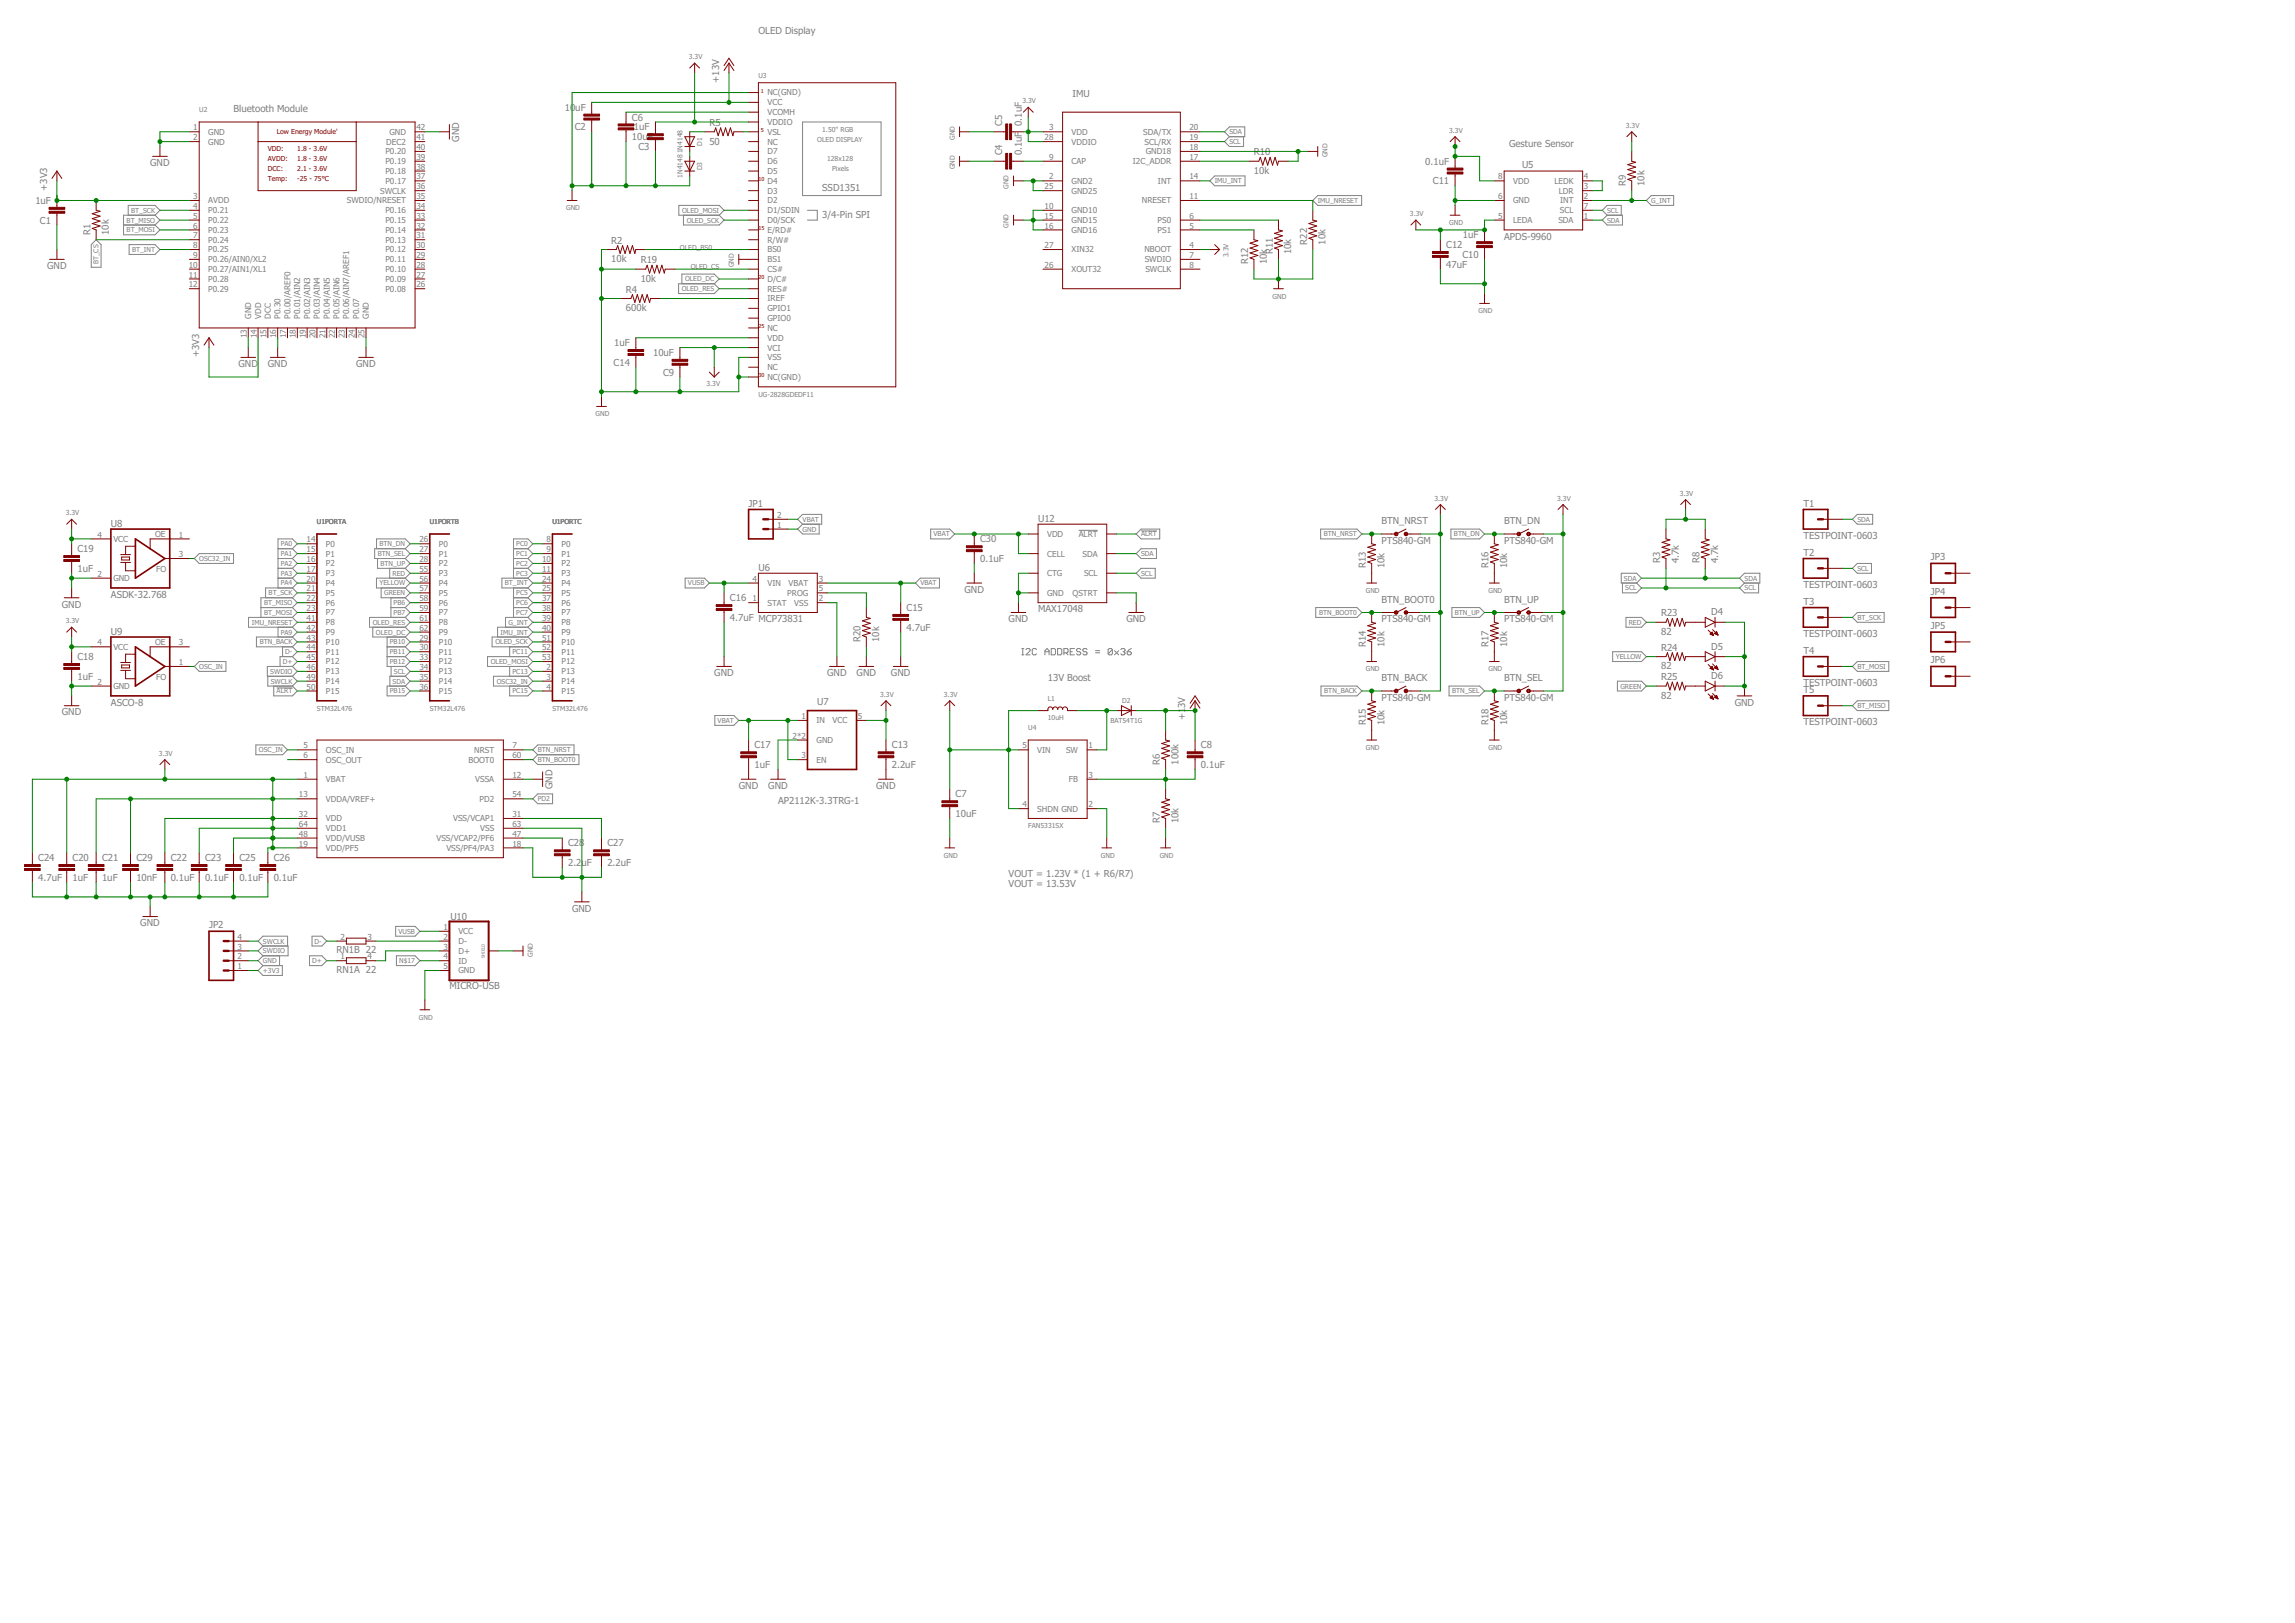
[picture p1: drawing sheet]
<svg xmlns="http://www.w3.org/2000/svg" width="594mm" height="420mm" viewBox="0 0 594 420" stroke-linecap="round" stroke-linejoin="round" font-family="sans-serif">
<defs><g id="words">
<g font-size="2.5" fill="#808080">
<text x="196.3" y="8.7">OLED Display</text>
<text x="186.2" y="21.4" transform="rotate(-90 186.2 21.4)">+13V</text>
<text x="60.5" y="29">Bluetooth Module</text>
<text x="146.2" y="28.7">10uF</text>
<text x="277.6" y="25.2">IMU</text>
<text x="148.8" y="33.7">C2</text>
<text x="163.6" y="31.2">C6</text>
<text x="164.1" y="33.7">1uF</text>
<text x="183.6" y="32.6">R5</text>
<text x="259.4" y="32.6" transform="rotate(-90 259.4 32.6)">C5</text>
<text x="264.5" y="32.6" transform="rotate(-90 264.5 32.6)">0.1uF</text>
<text x="118.9" y="36.7" transform="rotate(-90 118.9 36.7)">GND</text>
<text x="163.6" y="36.3">10uF</text>
<text x="165.3" y="38.8">C3</text>
<text x="183.6" y="37.4">50</text>
<text x="259.4" y="40.2" transform="rotate(-90 259.4 40.2)">C4</text>
<text x="264.5" y="40.2" transform="rotate(-90 264.5 40.2)">0.1uF</text>
<text x="324.6" y="40.2">R10</text>
<text x="390.6" y="37.9">Gesture Sensor</text>
<text x="38.9" y="43">GND</text>
<text x="324.6" y="45">10k</text>
<text x="368.9" y="42.6">0.1uF</text>
<text x="370.9" y="47.7">C11</text>
<text x="394" y="43.5">U5</text>
<text x="9.1" y="52.8">1uF</text>
<text x="12.2" y="49.4" transform="rotate(-90 12.2 49.4)">+3V3</text>
<text x="212.8" y="49.4">SSD1351</text>
<text x="420.9" y="48.1" transform="rotate(-90 420.9 48.1)">R9</text>
<text x="425.7" y="48.1" transform="rotate(-90 425.7 48.1)">10k</text>
<text x="10.4" y="57.9">C1</text>
<text x="212.8" y="56.3">3/4-Pin SPI</text>
<text x="23.4" y="60.8" transform="rotate(-90 23.4 60.8)">R1</text>
<text x="28.2" y="60.8" transform="rotate(-90 28.2 60.8)">10k</text>
<text x="158.2" y="63.1">R2</text>
<text x="329.4" y="65.9" transform="rotate(-90 329.4 65.9)">R11</text>
<text x="334.2" y="65.9" transform="rotate(-90 334.2 65.9)">10k</text>
<text x="338.3" y="63.3" transform="rotate(-90 338.3 63.3)">R22</text>
<text x="343.1" y="63.3" transform="rotate(-90 343.1 63.3)">10k</text>
<text x="374.4" y="64.2">C12</text>
<text x="378.7" y="61.7">1uF</text>
<text x="389.4" y="62.1">APDS-9960</text>
<text x="12.2" y="69.7">GND</text>
<text x="158.2" y="67.9">10k</text>
<text x="165.9" y="68.2">R19</text>
<text x="323.1" y="68.4" transform="rotate(-90 323.1 68.4)">R12</text>
<text x="327.9" y="68.4" transform="rotate(-90 327.9 68.4)">10k</text>
<text x="374.4" y="69.3">47uF</text>
<text x="378.5" y="66.8">C10</text>
<text x="162" y="75.8">R4</text>
<text x="165.9" y="73">10k</text>
<text x="162" y="80.6">600k</text>
<text x="159" y="89.6">1uF</text>
<text x="51.6" y="92.5" transform="rotate(-90 51.6 92.5)">+3V3</text>
<text x="61.7" y="95.1">GND</text>
<text x="69.3" y="95.1">GND</text>
<text x="92.2" y="95.1">GND</text>
<text x="158.8" y="94.7">C14</text>
<text x="169.1" y="92.1">10uF</text>
<text x="171.6" y="97.2">C9</text>
<text x="193.8" y="131.1">JP1</text>
<text x="466.8" y="131.1">T1</text>
<text x="28.7" y="136.3">U8</text>
<text x="268.7" y="135.2">U12</text>
<text x="357.6" y="135.7">BTN_NRST</text>
<text x="389.4" y="135.7">BTN_DN</text>
<text x="20.1" y="142.9">C19</text>
<text x="253.7" y="140.4">C30</text>
<text x="357.6" y="140.8">PTS840-GM</text>
<text x="389.4" y="140.8">PTS840-GM</text>
<text x="466.8" y="139.5">TESTPOINT-0603</text>
<text x="466.8" y="143.8">T2</text>
<text x="20.1" y="148">1uF</text>
<text x="196.3" y="147.9">U6</text>
<text x="253.7" y="145.5">0.1uF</text>
<text x="353.6" y="147.1" transform="rotate(-90 353.6 147.1)">R13</text>
<text x="358.4" y="147.1" transform="rotate(-90 358.4 147.1)">10k</text>
<text x="385.3" y="147.1" transform="rotate(-90 385.3 147.1)">R16</text>
<text x="390.1" y="147.1" transform="rotate(-90 390.1 147.1)">10k</text>
<text x="429.8" y="145.9" transform="rotate(-90 429.8 145.9)">R3</text>
<text x="434.6" y="145.9" transform="rotate(-90 434.6 145.9)">4.7k</text>
<text x="439.9" y="145.9" transform="rotate(-90 439.9 145.9)">R8</text>
<text x="444.7" y="145.9" transform="rotate(-90 444.7 145.9)">4.7k</text>
<text x="499.8" y="145.1">JP3</text>
<text x="28.7" y="154.7">ASDK-32.768</text>
<text x="189" y="155.6">C16</text>
<text x="249.7" y="153.5">GND</text>
<text x="466.8" y="152.2">TESTPOINT-0603</text>
<text x="499.8" y="154">JP4</text>
<text x="16" y="157.3">GND</text>
<text x="189" y="160.7">4.7uF MCP73831</text>
<text x="234.7" y="158.2">C15</text>
<text x="261.1" y="161.1">GND</text>
<text x="268.7" y="158.6">MAX17048</text>
<text x="291.6" y="161.1">GND</text>
<text x="357.6" y="161.1">PTS840-GM</text>
<text x="357.6" y="156">BTN_BOOT0</text>
<text x="389.4" y="161.1">PTS840-GM</text>
<text x="389.4" y="156">BTN_UP</text>
<text x="430" y="159.6">R23</text>
<text x="442.9" y="159.3">D4</text>
<text x="466.8" y="156.5">T3</text>
<text x="28.7" y="164.3">U9</text>
<text x="222.8" y="166.2" transform="rotate(-90 222.8 166.2)">R20</text>
<text x="227.6" y="166.2" transform="rotate(-90 227.6 166.2)">10k</text>
<text x="234.7" y="163.3">4.7uF</text>
<text x="353.6" y="167.4" transform="rotate(-90 353.6 167.4)">R14</text>
<text x="358.4" y="167.4" transform="rotate(-90 358.4 167.4)">10k</text>
<text x="385.3" y="167.4" transform="rotate(-90 385.3 167.4)">R17</text>
<text x="390.1" y="167.4" transform="rotate(-90 390.1 167.4)">10k</text>
<text x="430" y="164.4">82</text>
<text x="466.8" y="164.9">TESTPOINT-0603</text>
<text x="499.8" y="162.9">JP5</text>
<text x="20.1" y="170.9">C18</text>
<text x="430" y="173.3">82</text>
<text x="430" y="168.5">R24</text>
<text x="442.9" y="168.2">D5</text>
<text x="466.8" y="169.2">T4</text>
<text x="499.8" y="171.8">JP6</text>
<text x="20.1" y="176">1uF</text>
<text x="184.9" y="175.1">GND</text>
<text x="214.1" y="175.1">GND</text>
<text x="221.7" y="175.1">GND</text>
<text x="230.6" y="175.1">GND</text>
<text x="271.3" y="176.3">13V Boost</text>
<text x="357.6" y="176.3">BTN_BACK</text>
<text x="389.4" y="176.3">BTN_SEL</text>
<text x="430" y="176.1">R25</text>
<text x="442.9" y="175.8">D6</text>
<text x="466.8" y="177.6">TESTPOINT-0603</text>
<text x="466.8" y="179.4">T5</text>
<text x="16" y="185.2">GND</text>
<text x="28.7" y="182.7">ASCO-8</text>
<text x="211.6" y="182.4">U7</text>
<text x="306.8" y="183.3" transform="rotate(-90 306.8 183.3)">3V</text>
<text x="357.6" y="181.4">PTS840-GM</text>
<text x="389.4" y="181.4">PTS840-GM</text>
<text x="430" y="180.9">82</text>
<text x="449" y="182.7">GND</text>
<text x="306.8" y="186.5" transform="rotate(-90 306.8 186.5)">+1</text>
<text x="353.6" y="187.8" transform="rotate(-90 353.6 187.8)">R15</text>
<text x="358.4" y="187.8" transform="rotate(-90 358.4 187.8)">10k</text>
<text x="385.3" y="187.8" transform="rotate(-90 385.3 187.8)">R18</text>
<text x="390.1" y="187.8" transform="rotate(-90 390.1 187.8)">10k</text>
<text x="466.8" y="187.8">TESTPOINT-0603</text>
<text x="195.3" y="193.7">C17</text>
<text x="230.9" y="193.7">C13</text>
<text x="300.2" y="197.9" transform="rotate(-90 300.2 197.9)">R6</text>
<text x="305" y="197.9" transform="rotate(-90 305 197.9)">100k</text>
<text x="310.9" y="193.7">C8</text>
<text x="195.3" y="198.8">1uF</text>
<text x="230.9" y="198.8">2.2uF</text>
<text x="310.9" y="198.8">0.1uF</text>
<text x="143" y="204.3" transform="rotate(-90 143 204.3)">GND</text>
<text x="191.2" y="204.3">GND</text>
<text x="198.9" y="204.3">GND</text>
<text x="201.4" y="208.1">AP2112K-3.3TRG-1</text>
<text x="226.8" y="204.3">GND</text>
<text x="247.4" y="206.4">C7</text>
<text x="247.4" y="211.5">10uF</text>
<text x="300.2" y="213.2" transform="rotate(-90 300.2 213.2)">R7</text>
<text x="305" y="213.2" transform="rotate(-90 305 213.2)">10k</text>
<text x="147.1" y="219.1">C28</text>
<text x="157.2" y="219.1">C27</text>
<text x="9.9" y="222.9">C24</text>
<text x="18.8" y="222.9">C20</text>
<text x="26.4" y="222.9">C21</text>
<text x="35.3" y="222.9">C29</text>
<text x="44.2" y="222.9">C22</text>
<text x="53.1" y="222.9">C23</text>
<text x="62" y="222.9">C25</text>
<text x="70.9" y="222.9">C26</text>
<text x="147.1" y="224.2">2.2uF</text>
<text x="157.2" y="224.2">2.2uF</text>
<text x="261.1" y="227.1">VOUT = 1.23V * (1 + R6/R7)</text>
<text x="9.9" y="228">4.7uF</text>
<text x="18.8" y="228">1uF</text>
<text x="26.4" y="228">1uF</text>
<text x="35.3" y="228">10nF</text>
<text x="44.2" y="228">0.1uF</text>
<text x="53.1" y="228">0.1uF</text>
<text x="62" y="228">0.1uF</text>
<text x="70.9" y="228">0.1uF</text>
<text x="261.1" y="229.7">VOUT = 13.53V</text>
<text x="36.3" y="239.8">GND</text>
<text x="116.6" y="238">U10</text>
<text x="148.1" y="236">GND</text>
<text x="54.1" y="240.3">JP2</text>
<text x="87.1" y="251.8">RN1A 22</text>
<text x="87.1" y="246.7">RN1B 22</text>
<text x="116.3" y="256.1">MICRO-USB</text>
</g>
<g font-size="2.1" fill="#808080">
<text x="198.7" y="24.7">NC(GND)</text>
<text x="198.7" y="27.3">VCC</text>
<text x="198.7" y="29.8">VCOMH</text>
<text x="50" y="33.8">1</text>
<text x="53.9" y="34.9">GND</text>
<text x="100.8" y="34.9">GND</text>
<text x="107.8" y="33.8">42</text>
<text x="198.7" y="32.3">VDDIO</text>
<text x="198.7" y="34.9">VSL</text>
<text x="271.6" y="33.8">3</text>
<text x="277.4" y="34.9">VDD</text>
<text x="295.9" y="34.9">SDA/TX</text>
<text x="307.9" y="33.8">20</text>
<text x="50" y="36.3">2</text>
<text x="53.9" y="37.4">GND</text>
<text x="99.8" y="40">P0.20</text>
<text x="100" y="37.4">DEC2</text>
<text x="107.8" y="36.3">41</text>
<text x="107.8" y="41.4">39</text>
<text x="107.8" y="38.8">40</text>
<text x="198.7" y="40">D7</text>
<text x="198.7" y="37.4">NC</text>
<text x="270.4" y="36.3">28</text>
<text x="271.6" y="41.4">9</text>
<text x="277.4" y="37.4">VDDIO</text>
<text x="296.3" y="37.4">SCL/RX</text>
<text x="296.6" y="40">GND18</text>
<text x="307.9" y="36.3">19</text>
<text x="307.9" y="41.4">17</text>
<text x="307.9" y="38.8">18</text>
<text x="99.8" y="47.6">P0.17</text>
<text x="99.8" y="45">P0.18</text>
<text x="99.8" y="42.5">P0.19</text>
<text x="107.8" y="46.5">37</text>
<text x="107.8" y="43.9">38</text>
<text x="198.7" y="47.6">D4</text>
<text x="198.7" y="45">D5</text>
<text x="198.7" y="42.5">D6</text>
<text x="271.6" y="46.5">2</text>
<text x="277.4" y="42.5">CAP</text>
<text x="277.4" y="47.6">GND2</text>
<text x="293.2" y="42.5">I2C_ADDR</text>
<text x="299.7" y="47.6">INT</text>
<text x="307.9" y="46.5">14</text>
<text x="387.8" y="46.5">8</text>
<text x="391.7" y="47.6">VDD</text>
<text x="402.4" y="47.6">LEDK</text>
<text x="410" y="46.5">4</text>
<text x="50" y="51.5">3</text>
<text x="53.9" y="52.7">AVDD</text>
<text x="89.8" y="52.7">SWDIO/NRESET</text>
<text x="98.4" y="50.1">SWCLK</text>
<text x="107.8" y="49">36</text>
<text x="107.8" y="51.5">35</text>
<text x="198.7" y="52.7">D2</text>
<text x="198.7" y="50.1">D3</text>
<text x="270.4" y="49">25</text>
<text x="277.4" y="50.1">GND25</text>
<text x="295.6" y="52.7">NRESET</text>
<text x="307.9" y="51.5">11</text>
<text x="387.8" y="51.5">6</text>
<text x="391.7" y="52.7">GND</text>
<text x="403.5" y="50.1">LDR</text>
<text x="403.9" y="52.7">INT</text>
<text x="410" y="49">3</text>
<text x="410" y="51.5">2</text>
<text x="50" y="54.1">4</text>
<text x="50" y="56.6">5</text>
<text x="50" y="59.2">6</text>
<text x="53.9" y="55.2">P0.21</text>
<text x="53.9" y="57.7">P0.22</text>
<text x="99.8" y="57.7">P0.15</text>
<text x="99.8" y="55.2">P0.16</text>
<text x="107.8" y="59.2">32</text>
<text x="107.8" y="56.6">33</text>
<text x="107.8" y="54.1">34</text>
<text x="198.7" y="57.7">D0/SCK</text>
<text x="198.7" y="55.2">D1/SDIN</text>
<text x="270.4" y="54.1">10</text>
<text x="270.4" y="56.6">15</text>
<text x="270.4" y="59.2">16</text>
<text x="277.4" y="55.2">GND10</text>
<text x="277.4" y="57.7">GND15</text>
<text x="299.7" y="57.7">PS0</text>
<text x="307.9" y="59.2">5</text>
<text x="307.9" y="56.6">6</text>
<text x="387.8" y="56.6">5</text>
<text x="391.7" y="57.7">LEDA</text>
<text x="403.4" y="57.7">SDA</text>
<text x="403.8" y="55.2">SCL</text>
<text x="410" y="54.1">7</text>
<text x="410" y="56.6">1</text>
<text x="50" y="61.7">7</text>
<text x="50" y="64.2">8</text>
<text x="53.9" y="60.3">P0.23</text>
<text x="53.9" y="62.8">P0.24</text>
<text x="53.9" y="65.4">P0.25</text>
<text x="99.8" y="65.4">P0.12</text>
<text x="99.8" y="62.8">P0.13</text>
<text x="99.8" y="60.3">P0.14</text>
<text x="107.8" y="64.2">30</text>
<text x="107.8" y="61.7">31</text>
<text x="198.7" y="65.4">BS0</text>
<text x="198.7" y="60.3">E/RD#</text>
<text x="198.7" y="62.8">R/W#</text>
<text x="270.4" y="64.2">27</text>
<text x="277.4" y="60.3">GND16</text>
<text x="277.4" y="65.4">XIN32</text>
<text x="296.3" y="65.4">NBOOT</text>
<text x="299.7" y="60.3">PS1</text>
<text x="307.9" y="64.2">4</text>
<text x="48.9" y="69.3">10</text>
<text x="48.9" y="71.9">11</text>
<text x="50" y="66.8">9</text>
<text x="53.9" y="67.9">P0.26/AIN0/XL2</text>
<text x="53.9" y="70.4">P0.27/AIN1/XL1</text>
<text x="99.8" y="70.4">P0.10</text>
<text x="99.8" y="67.9">P0.11</text>
<text x="107.8" y="71.9">27</text>
<text x="107.8" y="69.3">28</text>
<text x="107.8" y="66.8">29</text>
<text x="198.7" y="67.9">BS1</text>
<text x="198.7" y="70.4">CS#</text>
<text x="270.4" y="69.3">26</text>
<text x="277.4" y="70.4">XOUT32</text>
<text x="296.3" y="67.9">SWDIO</text>
<text x="296.5" y="70.4">SWCLK</text>
<text x="307.9" y="66.8">7</text>
<text x="307.9" y="69.3">8</text>
<text x="48.9" y="74.4">12</text>
<text x="53.9" y="73">P0.28</text>
<text x="53.9" y="75.5">P0.29</text>
<text x="99.8" y="75.5">P0.08</text>
<text x="99.8" y="73">P0.09</text>
<text x="107.8" y="74.4">26</text>
<text x="198.7" y="73">D/C#</text>
<text x="198.7" y="75.5">RES#</text>
<text x="65" y="82.6" transform="rotate(-90 65 82.6)">GND</text>
<text x="67.6" y="82.6" transform="rotate(-90 67.6 82.6)">VDD</text>
<text x="70.1" y="82.6" transform="rotate(-90 70.1 82.6)">DCC</text>
<text x="72.6" y="82.6" transform="rotate(-90 72.6 82.6)">P0.30</text>
<text x="75.2" y="82.6" transform="rotate(-90 75.2 82.6)">P0.00/AREF0</text>
<text x="77.7" y="82.6" transform="rotate(-90 77.7 82.6)">P0.01/AIN2</text>
<text x="80.3" y="82.6" transform="rotate(-90 80.3 82.6)">P0.02/AIN3</text>
<text x="82.8" y="82.6" transform="rotate(-90 82.8 82.6)">P0.03/AIN4</text>
<text x="85.3" y="82.6" transform="rotate(-90 85.3 82.6)">P0.04/AIN5</text>
<text x="87.9" y="82.6" transform="rotate(-90 87.9 82.6)">P0.05/AIN6</text>
<text x="90.4" y="82.6" transform="rotate(-90 90.4 82.6)">P0.06/AIN7/AREF1</text>
<text x="93" y="82.6" transform="rotate(-90 93 82.6)">P0.07</text>
<text x="95.5" y="82.6" transform="rotate(-90 95.5 82.6)">GND</text>
<text x="198.7" y="83.1">GPIO0</text>
<text x="198.7" y="80.6">GPIO1</text>
<text x="198.7" y="78.1">IREF</text>
<text x="63.9" y="87.6" transform="rotate(-90 63.9 87.6)">13</text>
<text x="66.4" y="87.6" transform="rotate(-90 66.4 87.6)">14</text>
<text x="69" y="87.6" transform="rotate(-90 69 87.6)">15</text>
<text x="71.5" y="87.6" transform="rotate(-90 71.5 87.6)">16</text>
<text x="74.1" y="87.6" transform="rotate(-90 74.1 87.6)">17</text>
<text x="76.6" y="87.6" transform="rotate(-90 76.6 87.6)">18</text>
<text x="79.1" y="87.6" transform="rotate(-90 79.1 87.6)">19</text>
<text x="81.7" y="87.6" transform="rotate(-90 81.7 87.6)">20</text>
<text x="84.2" y="87.6" transform="rotate(-90 84.2 87.6)">21</text>
<text x="86.8" y="87.6" transform="rotate(-90 86.8 87.6)">22</text>
<text x="89.3" y="87.6" transform="rotate(-90 89.3 87.6)">23</text>
<text x="91.8" y="87.6" transform="rotate(-90 91.8 87.6)">24</text>
<text x="94.4" y="87.6" transform="rotate(-90 94.4 87.6)">25</text>
<text x="198.7" y="85.7">NC</text>
<text x="198.7" y="88.2">VDD</text>
<text x="198.7" y="95.8">NC</text>
<text x="198.7" y="90.7">VCI</text>
<text x="198.7" y="93.3">VSS</text>
<text x="198.7" y="98.4">NC(GND)</text>
<text x="201.2" y="136.6">1</text>
<text x="201.2" y="134.1">2</text>
<text x="25.2" y="139.2">4</text>
<text x="29.3" y="140.3">VCC</text>
<text x="40.1" y="139">OE</text>
<text x="46.3" y="139.2">1</text>
<text x="79.4" y="140.4">14</text>
<text x="79.4" y="143">15</text>
<text x="84.4" y="141.5">P0</text>
<text x="108.6" y="140.4">26</text>
<text x="108.6" y="143">27</text>
<text x="113.6" y="141.5">P0</text>
<text x="141.5" y="140.4">8</text>
<text x="141.5" y="143">9</text>
<text x="145.3" y="141.5">P0</text>
<text x="271" y="139">VDD</text>
<text x="279.2" y="139">ALRT</text>
<text x="25.2" y="149.3">2</text>
<text x="40.4" y="148.1">FO</text>
<text x="46.3" y="144.2">3</text>
<text x="79.4" y="145.5">16</text>
<text x="79.4" y="148">17</text>
<text x="84.4" y="144.1">P1</text>
<text x="84.4" y="146.6">P2</text>
<text x="84.4" y="149.2">P3</text>
<text x="108.6" y="145.5">28</text>
<text x="108.6" y="148">55</text>
<text x="113.6" y="144.1">P1</text>
<text x="113.6" y="146.6">P2</text>
<text x="113.6" y="149.2">P3</text>
<text x="140.3" y="145.5">10</text>
<text x="140.3" y="148">11</text>
<text x="145.3" y="144.1">P1</text>
<text x="145.3" y="146.6">P2</text>
<text x="145.3" y="149.2">P3</text>
<text x="271" y="144.1">CELL</text>
<text x="271" y="149.2">CTG</text>
<text x="280.2" y="144.1">SDA</text>
<text x="280.6" y="149.2">SCL</text>
<text x="29.3" y="150.4">GND</text>
<text x="79.4" y="150.6">20</text>
<text x="79.4" y="153.1">21</text>
<text x="79.4" y="155.7">22</text>
<text x="84.4" y="151.7">P4</text>
<text x="84.4" y="154.2">P5</text>
<text x="108.6" y="150.6">56</text>
<text x="108.6" y="153.1">57</text>
<text x="108.6" y="155.7">58</text>
<text x="113.6" y="151.7">P4</text>
<text x="113.6" y="154.2">P5</text>
<text x="140.3" y="150.6">24</text>
<text x="140.3" y="153.1">25</text>
<text x="140.3" y="155.7">37</text>
<text x="145.3" y="151.7">P4</text>
<text x="145.3" y="154.2">P5</text>
<text x="194.8" y="150.6">4</text>
<text x="194.8" y="155.7">1</text>
<text x="198.7" y="151.7">VIN</text>
<text x="203.8" y="154.2">PROG</text>
<text x="204.2" y="151.7">VBAT</text>
<text x="211.9" y="150.6">3</text>
<text x="211.9" y="153.1">5</text>
<text x="211.9" y="155.7">2</text>
<text x="271" y="154.2">GND</text>
<text x="277.6" y="154.2">QSTRT</text>
<text x="79.4" y="158.2">23</text>
<text x="79.4" y="160.7">41</text>
<text x="84.4" y="156.8">P6</text>
<text x="84.4" y="159.3">P7</text>
<text x="84.4" y="161.9">P8</text>
<text x="108.6" y="158.2">59</text>
<text x="108.6" y="160.7">61</text>
<text x="113.6" y="156.8">P6</text>
<text x="113.6" y="159.3">P7</text>
<text x="113.6" y="161.9">P8</text>
<text x="140.3" y="158.2">38</text>
<text x="140.3" y="160.7">39</text>
<text x="145.3" y="156.8">P6</text>
<text x="145.3" y="159.3">P7</text>
<text x="145.3" y="161.9">P8</text>
<text x="198.7" y="156.8">STAT</text>
<text x="205.6" y="156.8">VSS</text>
<text x="25.2" y="167.1">4</text>
<text x="40.1" y="166.9">OE</text>
<text x="46.3" y="167.1">3</text>
<text x="79.4" y="163.3">42</text>
<text x="79.4" y="165.8">43</text>
<text x="84.4" y="164.4">P9</text>
<text x="84.4" y="166.9">P10</text>
<text x="108.6" y="163.3">62</text>
<text x="108.6" y="165.8">29</text>
<text x="113.6" y="164.4">P9</text>
<text x="113.6" y="166.9">P10</text>
<text x="140.3" y="163.3">40</text>
<text x="140.3" y="165.8">51</text>
<text x="145.3" y="164.4">P9</text>
<text x="145.3" y="166.9">P10</text>
<text x="29.3" y="168.2">VCC</text>
<text x="46.3" y="172.2">1</text>
<text x="79.4" y="168.4">44</text>
<text x="79.4" y="170.9">45</text>
<text x="79.4" y="173.4">46</text>
<text x="84.4" y="169.5">P11</text>
<text x="84.4" y="172">P12</text>
<text x="108.6" y="168.4">30</text>
<text x="108.6" y="170.9">33</text>
<text x="108.6" y="173.4">34</text>
<text x="113.6" y="169.5">P11</text>
<text x="113.6" y="172">P12</text>
<text x="140.3" y="168.4">52</text>
<text x="140.3" y="170.9">53</text>
<text x="141.5" y="173.4">2</text>
<text x="145.3" y="169.5">P11</text>
<text x="145.3" y="172">P12</text>
<text x="25.2" y="177.2">2</text>
<text x="29.3" y="178.4">GND</text>
<text x="40.4" y="176.1">FO</text>
<text x="79.4" y="176">49</text>
<text x="79.4" y="178.5">50</text>
<text x="84.4" y="174.6">P13</text>
<text x="84.4" y="177.1">P14</text>
<text x="84.4" y="179.6">P15</text>
<text x="108.6" y="176">35</text>
<text x="108.6" y="178.5">36</text>
<text x="113.6" y="174.6">P13</text>
<text x="113.6" y="177.1">P14</text>
<text x="113.6" y="179.6">P15</text>
<text x="141.5" y="176">3</text>
<text x="141.5" y="178.5">4</text>
<text x="145.3" y="174.6">P13</text>
<text x="145.3" y="177.1">P14</text>
<text x="145.3" y="179.6">P15</text>
<text x="205.2" y="191.2">2*2</text>
<text x="207.5" y="186.1">1</text>
<text x="211.4" y="187.3">IN</text>
<text x="215.5" y="187.3">VCC</text>
<text x="222.1" y="186.1">5</text>
<text x="78.5" y="193.8">5</text>
<text x="78.5" y="196.3">6</text>
<text x="84.4" y="194.9">OSC_IN</text>
<text x="84.4" y="197.4">OSC_OUT</text>
<text x="121.3" y="197.4">BOOT0</text>
<text x="122.8" y="194.9">NRST</text>
<text x="132.6" y="193.8">7</text>
<text x="132.6" y="196.3">60</text>
<text x="207.5" y="196.3">3</text>
<text x="211.4" y="197.4">EN</text>
<text x="211.4" y="192.3">GND</text>
<text x="264.7" y="193.8">5</text>
<text x="268.5" y="194.9">VIN</text>
<text x="276" y="194.9">SW</text>
<text x="281.8" y="193.8">1</text>
<text x="78.5" y="201.4">1</text>
<text x="84.4" y="202.5">VBAT</text>
<text x="123" y="202.5">VSSA</text>
<text x="132.6" y="201.4">12</text>
<text x="276.7" y="202.5">FB</text>
<text x="281.8" y="201.4">3</text>
<text x="77.4" y="206.5">13</text>
<text x="84.4" y="207.6">VDDA/VREF+</text>
<text x="124.1" y="207.6">PD2</text>
<text x="132.6" y="206.5">54</text>
<text x="264.7" y="209">4</text>
<text x="281.8" y="209">2</text>
<text x="77.4" y="211.5">32</text>
<text x="77.4" y="214.1">64</text>
<text x="84.4" y="212.6">VDD</text>
<text x="84.4" y="215.2">VDD1</text>
<text x="117.3" y="212.6">VSS/VCAP1</text>
<text x="124.3" y="215.2">VSS</text>
<text x="132.6" y="211.5">31</text>
<text x="132.6" y="214.1">63</text>
<text x="268.5" y="210.1">SHDN GND</text>
<text x="77.4" y="216.6">48</text>
<text x="77.4" y="219.2">19</text>
<text x="84.4" y="217.7">VDD/VUSB</text>
<text x="84.4" y="220.3">VDD/PF5</text>
<text x="113" y="217.7">VSS/VCAP2/PF6</text>
<text x="115.6" y="220.3">VSS/PF4/PA3</text>
<text x="132.6" y="216.6">47</text>
<text x="132.6" y="219.2">18</text>
<text x="61.5" y="245.8">3</text>
<text x="61.5" y="243.3">4</text>
<text x="88.1" y="243.3">2</text>
<text x="95.1" y="243.3">3</text>
<text x="114.8" y="240.7">1</text>
<text x="114.8" y="243.3">2</text>
<text x="114.8" y="245.8">3</text>
<text x="118.7" y="241.9">VCC</text>
<text x="118.7" y="244.4">D-</text>
<text x="61.5" y="250.9">1</text>
<text x="61.5" y="248.4">2</text>
<text x="88.1" y="248.4">1</text>
<text x="95.1" y="248.4">4</text>
<text x="114.8" y="248.4">4</text>
<text x="114.8" y="250.9">5</text>
<text x="118.7" y="246.9">D+</text>
<text x="118.7" y="249.5">ID</text>
<text x="118.7" y="252">GND</text>
</g>
<g font-size="1.8" fill="#808080">
<text x="178.3" y="15.3">3.3V</text>
<text x="196.3" y="20.1">U3</text>
<text x="51.6" y="29">U2</text>
<text x="264.6" y="26.8">3.3V</text>
<text x="212.8" y="34.1">1.50&quot; RGB</text>
<text x="318.2" y="34.8">SDA</text>
<text x="375.1" y="34.4">3.3V</text>
<text x="420.8" y="33.1">3.3V</text>
<text x="176.7" y="39.7" transform="rotate(-90 176.7 39.7)">1N4148</text>
<text x="181.7" y="37.8" transform="rotate(-90 181.7 37.8)">D1</text>
<text x="211.6" y="36.7">OLED DISPLAY</text>
<text x="214.1" y="41.7">128x128</text>
<text x="247.1" y="36.2" transform="rotate(-90 247.1 36.2)">GND</text>
<text x="318.2" y="37.3">SCL</text>
<text x="343.6" y="40.7" transform="rotate(-90 343.6 40.7)">GND</text>
<text x="176.7" y="46" transform="rotate(-90 176.7 46)">1N4148</text>
<text x="181.7" y="44.1" transform="rotate(-90 181.7 44.1)">D3</text>
<text x="215.4" y="44.3">Pixels</text>
<text x="247.1" y="43.8" transform="rotate(-90 247.1 43.8)">GND</text>
<text x="314.4" y="47.4">IMU_INT</text>
<text x="261.1" y="48.9" transform="rotate(-90 261.1 48.9)">GND</text>
<text x="341.1" y="52.5">IMU_NRESET</text>
<text x="427.5" y="52.5">G_INT</text>
<text x="32.8" y="57.6">BT_MISO</text>
<text x="34" y="55.1">BT_SCK</text>
<text x="146.5" y="54.4">GND</text>
<text x="176.6" y="55.1">OLED_MOSI</text>
<text x="177.8" y="57.6">OLED_SCK</text>
<text x="261.1" y="59" transform="rotate(-90 261.1 59)">GND</text>
<text x="365" y="56">3.3V</text>
<text x="375.1" y="58.2">GND</text>
<text x="416" y="57.6">SDA</text>
<text x="416" y="55.1">SCL</text>
<text x="32.8" y="60.1">BT_MOSI</text>
<text x="34.2" y="65.2">BT_INT</text>
<text x="176" y="64.6">OLED_BS0</text>
<text x="25.5" y="68.4" transform="rotate(-90 25.5 68.4)">BT_CS</text>
<text x="178.8" y="69.7">OLED_CS</text>
<text x="190" y="69.2" transform="rotate(-90 190 69.2)">GND</text>
<text x="318" y="66.6" transform="rotate(-90 318 66.6)">3.3V</text>
<text x="176.5" y="75.4">OLED_RES</text>
<text x="177.3" y="72.8">OLED_DC</text>
<text x="329.4" y="77.3">GND</text>
<text x="382.7" y="81.1">GND</text>
<text x="182.9" y="99.9">3.3V</text>
<text x="154.2" y="107.8">GND</text>
<text x="196.3" y="102.7">UG-2828GDEDF11</text>
<text x="371.3" y="129.6">3.3V</text>
<text x="403.1" y="129.6">3.3V</text>
<text x="434.8" y="128.3">3.3V</text>
<text x="17" y="133.4">3.3V</text>
<text x="82" y="135.7">U1PORTA</text>
<text x="111.2" y="135.7">U1PORTB</text>
<text x="143" y="135.7">U1PORTC</text>
<text x="207.8" y="137.6">GND</text>
<text x="207.8" y="135.1">VBAT</text>
<text x="480.8" y="135.1">SDA</text>
<text x="72.7" y="144">PA1</text>
<text x="72.7" y="141.4">PA0</text>
<text x="97.8" y="144">BTN_SEL</text>
<text x="98.3" y="141.4">BTN_DN</text>
<text x="133.6" y="141.4">PC0</text>
<text x="133.6" y="144">PC1</text>
<text x="241.6" y="138.9">VBAT</text>
<text x="295.4" y="144">SDA</text>
<text x="295.4" y="138.9">ALRT</text>
<text x="342.7" y="138.9">BTN_NRST</text>
<text x="376.4" y="138.9">BTN_DN</text>
<text x="51.6" y="145.2">OSC32_IN</text>
<text x="72.7" y="149">PA3</text>
<text x="72.7" y="146.5">PA2</text>
<text x="98.5" y="146.5">BTN_UP</text>
<text x="101.6" y="149">RED</text>
<text x="133.6" y="146.5">PC2</text>
<text x="133.6" y="149">PC3</text>
<text x="295.4" y="149">SCL</text>
<text x="480.8" y="147.8">SCL</text>
<text x="69.5" y="154.1">BT_SCK</text>
<text x="72.7" y="151.6">PA4</text>
<text x="98.3" y="151.6">YELLOW</text>
<text x="99.4" y="154.1">GREEN</text>
<text x="130.7" y="151.6">BT_INT</text>
<text x="133.6" y="154.1">PC5</text>
<text x="178.1" y="151.6">VUSB</text>
<text x="238.2" y="151.6">VBAT</text>
<text x="353.5" y="153.5">GND</text>
<text x="385.3" y="153.5">GND</text>
<text x="420.4" y="150.3">SDA</text>
<text x="420.7" y="152.8">SCL</text>
<text x="451.6" y="150.3">SDA</text>
<text x="451.6" y="152.8">SCL</text>
<text x="17" y="161.3">3.3V</text>
<text x="65.2" y="161.7">IMU_NRESET</text>
<text x="68.3" y="156.7">BT_MISO</text>
<text x="68.3" y="159.2">BT_MOSI</text>
<text x="96.5" y="161.7">OLED_RES</text>
<text x="101.9" y="156.7">PB6</text>
<text x="101.9" y="159.2">PB7</text>
<text x="131.6" y="161.7">G_INT</text>
<text x="133.6" y="156.7">PC6</text>
<text x="133.6" y="159.2">PC7</text>
<text x="341.4" y="159.2">BTN_BOOT0</text>
<text x="376.6" y="159.2">BTN_UP</text>
<text x="421.6" y="161.7">RED</text>
<text x="480.8" y="160.5">BT_SCK</text>
<text x="67.2" y="166.8">BTN_BACK</text>
<text x="72.7" y="164.3">PA9</text>
<text x="97.3" y="164.3">OLED_DC</text>
<text x="100.9" y="166.8">PB10</text>
<text x="128.2" y="166.8">OLED_SCK</text>
<text x="129.6" y="164.3">IMU_INT</text>
<text x="51.6" y="173.2">OSC_IN</text>
<text x="73.2" y="171.9">D+</text>
<text x="73.8" y="169.3">D-</text>
<text x="100.9" y="169.3">PB11</text>
<text x="100.9" y="171.9">PB12</text>
<text x="127.1" y="171.9">OLED_MOSI</text>
<text x="132.7" y="169.3">PC11</text>
<text x="353.5" y="173.8">GND</text>
<text x="385.3" y="173.8">GND</text>
<text x="418.3" y="170.6">YELLOW</text>
<text x="480.8" y="173.2">BT_MOSI</text>
<text x="70" y="174.4">SWDIO</text>
<text x="70.1" y="177">SWCLK</text>
<text x="71.6" y="179.5">ALRT</text>
<text x="100.9" y="179.5">PB15</text>
<text x="101.6" y="177">SDA</text>
<text x="102" y="174.4">SCL</text>
<text x="128.6" y="177">OSC32_IN</text>
<text x="132.7" y="174.4">PC13</text>
<text x="132.7" y="179.5">PC15</text>
<text x="342.8" y="179.5">BTN_BACK</text>
<text x="375.9" y="179.5">BTN_SEL</text>
<text x="419.4" y="178.2">GREEN</text>
<text x="82" y="184">STM32L476</text>
<text x="111.2" y="184">STM32L476</text>
<text x="143" y="184">STM32L476</text>
<text x="227.8" y="180.4">3.3V</text>
<text x="244.3" y="180.4">3.3V</text>
<text x="271.3" y="181.4">L1</text>
<text x="290.5" y="182">D2</text>
<text x="480.8" y="183.3">BT_MISO</text>
<text x="185.8" y="187.1">VBAT</text>
<text x="266.2" y="189">U4</text>
<text x="271.3" y="186.5">10uH</text>
<text x="287.4" y="187.1">BAT54T1G</text>
<text x="41.1" y="195.6">3.3V</text>
<text x="67" y="194.7">OSC_IN</text>
<text x="139.2" y="197.3">BTN_BOOT0</text>
<text x="139.2" y="194.7">BTN_NRST</text>
<text x="353.5" y="194.1">GND</text>
<text x="385.3" y="194.1">GND</text>
<text x="139.2" y="207.4">PD2</text>
<text x="266.2" y="214.4">FAN5331SX</text>
<text x="244.3" y="222">GND</text>
<text x="285" y="222">GND</text>
<text x="300.2" y="222">GND</text>
<text x="68.1" y="244.3">SWCLK</text>
<text x="81.4" y="244.3">D-</text>
<text x="103.2" y="241.7">VUSB</text>
<text x="68.1" y="251.9">+3V3</text>
<text x="68.1" y="249.3">GND</text>
<text x="68.1" y="246.8">SWDIO</text>
<text x="80.8" y="249.3">D+</text>
<text x="103.3" y="249.3">N$17</text>
<text x="137.9" y="247.7" transform="rotate(-90 137.9 247.7)">GND</text>
<text x="108.5" y="263.9">GND</text>
</g>
<g font-size="1.8" fill="#800000">
<text x="71.6" y="34.8">Low Energy Module'</text>
<text x="69.3" y="41.7">AVDD:</text>
<text x="69.3" y="39.2">VDD:</text>
<text x="77" y="41.7">1.8 - 3.6V</text>
<text x="77" y="39.2">1.8 - 3.6V</text>
<text x="69.3" y="46.8">Temp:</text>
<text x="69.3" y="44.3">DCC:</text>
<text x="77" y="44.3">2.1 - 3.6V</text>
<text x="77" y="46.8">-25 - 75°C</text>
</g>
<g font-size="1.4" fill="#800000">
<text x="197" y="24">1</text>
<text x="197" y="34.1">5</text>
<text x="196.3" y="46.8">10</text>
<text x="196.3" y="59.5">15</text>
<text x="196.3" y="72.2">20</text>
<text x="196.3" y="84.9">25</text>
<text x="196.3" y="97.6">30</text>
</g>
<text font-size="1.1" fill="#808080" x="125.5" y="248.1" transform="rotate(-90 125.5 248.1)">SHIELD</text>
</g></defs>
<g fill="none" stroke="#808080" stroke-width=".26">
<path d="M207.8 31.6h20.3v19h-20.3zM317 34.1l1.2-1.2h4v2.5h-4zM318.2 35.4l-1.2 1.3 1.2 1.2h3.7v-2.5M32 58.3h8.1M33.2 55.7v-2.5h6.9l1.3 1.2-1.3 1.3M40.1 55.7h-8.1v5.1h8.1l1.3-1.3-1.3-1.2M40.1 55.7l1.3 1.3-1.3 1.3M175.7 53.2h10.5l1.2 1.2-1.2 1.3h-10.5zM176.9 55.7v2.6h9.3l1.2-1.3-1.2-1.3M209 54.4h2.6v2.6h-2.6M313.2 46.8l1.2-1.2h7.9v2.5h-7.9zM341.1 50.6h11.4v2.6h-11.4l-1.3-1.3z"/>
<path d="M416 55.7h4v2.6h-4l-1.2-1.3zM416 55.7l-1.2-1.3 1.2-1.2h3.7v2.5M427.4 50.6h5.8v2.6h-5.8l-1.2-1.3zM24.9 62.1l1.3 1.2v5.9h-2.6v-5.9zM33.4 63.3h6.7l1.3 1.3-1.3 1.3h-6.7zM175.7 73.5h9.2l1.3 1.2-1.3 1.3h-9.2zM176.5 73.5v-2.5h8.4l1.3 1.2-1.3 1.3M206.5 134.4l1.3-1.2h4.9v2.5h-4.9zM207.8 135.7l-1.3 1.3 1.3 1.2h4.2v-2.5M240.9 137h5l1.2 1.2-1.2 1.3h-5zM279.2 137.3h5M294.1 138.2l1.3-1.2h4.8v2.5h-4.8z"/>
<path d="M295.4 137.5h4.1M341.9 137h9.4l1.2 1.2-1.2 1.3h-9.4zM375.6 137h7.4l1.3 1.2-1.3 1.3h-7.4zM479.5 134.4l1.3-1.2h4v2.5h-4zM50.3 144.6l1.3-1.3h8.9v2.6h-8.9zM67.5 157.3h8.2M72 149.7h3.7M72 142h3.7M72 144.6h3.7M72 147.1h3.7M75.7 152.2l1.3 1.3-1.3 1.2M75.7 154.7h-8.2v5.1"/>
<path d="M75.7 152.2h-7v2.5M75.7 154.7l1.3 1.3-1.3 1.3M75.7 157.3l1.3 1.3-1.3 1.2M75.7 159.8h-11.4v2.6h11.4M75.7 159.8l1.3 1.3-1.3 1.3M75.7 142l1.3-1.2-1.3-1.3h-3.7v12.7M75.7 149.7l1.3 1.2-1.3 1.3M75.7 147.1l1.3 1.3-1.3 1.3M75.7 144.6l1.3 1.3-1.3 1.2M75.7 142l1.3 1.3-1.3 1.3M97.5 142v-2.5h7.4l1.3 1.3-1.3 1.2M97.7 144.6v2.5h7.2"/>
<path d="M98.7 152.2v2.5h6.2M100.9 147.1v2.6M101.2 157.3h3.7M101.2 154.7v5.1M104.9 149.7h-7.4v2.5h7.4M104.9 159.8h-9.2v2.6h9.2M104.9 159.8l1.3 1.3-1.3 1.3M104.9 142h-7.9v2.6h7.9M104.9 144.6l1.3 1.3-1.3 1.2M104.9 142l1.3 1.3-1.3 1.3M104.9 147.1l1.3 1.3-1.3 1.3M104.9 149.7l1.3 1.2-1.3 1.3"/>
<path d="M104.9 152.2l1.3 1.3-1.3 1.2M104.9 154.7l1.3 1.3-1.3 1.3M104.9 157.3l1.3 1.3-1.3 1.2M132.9 154.7h3.8M132.9 157.3h3.8M132.9 142h3.8M132.9 144.6h3.8M132.9 147.1h3.8M132.9 152.2v7.6M136.7 149.7h-6.8v2.5h6.8M136.7 159.8h-5.8v2.6M136.7 149.7l1.2 1.2-1.2 1.3"/>
<path d="M136.7 159.8l1.2 1.3-1.2 1.3M136.7 142l1.2-1.2-1.2-1.3h-3.8v10.2M136.7 142l1.2 1.3-1.2 1.3M136.7 144.6l1.2 1.3-1.2 1.2M136.7 147.1l1.2 1.3-1.2 1.3M136.7 152.2l1.2 1.3-1.2 1.2M136.7 154.7l1.2 1.3-1.2 1.3M136.7 157.3l1.2 1.3-1.2 1.2M177.4 149.7h5l1.2 1.2-1.2 1.3h-5zM237 150.9l1.2-1.2h5v2.5h-5zM294.1 148.4l1.3-1.3h3.6v2.6h-3.6zM294.1 143.3l1.3-1.3h4v2.6h-4z"/>
<path d="M340.6 157.3h10.7l1.2 1.3-1.2 1.2h-10.7zM375.8 157.3h7.2l1.3 1.3-1.3 1.2h-7.2zM419.7 148.4h4l1.2 1.3-1.2 1.2h-4zM420 150.9v2.6h3.7l1.2-1.3-1.2-1.3M420.9 159.8h4l1.3 1.3-1.3 1.3h-4zM450.3 149.7l1.3-1.3h3.9v2.5h-3.9zM451.6 150.9l-1.3 1.3 1.3 1.3h3.6v-2.6M479.5 159.8l1.3-1.2h6.9v2.5h-6.9zM479.5 147.1l1.3-1.2h3.6v2.5h-3.6zM51.6 171.3h6.9v2.5h-6.9l-1.3-1.3zM69.3 175.1v2.5h6.4M70.9 177.6v2.5h4.8l1.3-1.2-1.3-1.3"/>
<path d="M71.6 178.1h4.1M72 162.4v2.5M73.2 167.4v2.6M75.7 172.5h-6.5v2.6h6.5M75.7 170h-3.2v2.5M75.7 164.9h-9.3v2.5h9.3M75.7 167.4l1.3 1.3-1.3 1.3M75.7 170l1.3 1.3-1.3 1.2M75.7 164.9l1.3 1.3-1.3 1.2M75.7 175.1l1.3 1.2-1.3 1.3M75.7 172.5l1.3 1.3-1.3 1.3M75.7 162.4l1.3 1.2-1.3 1.3"/>
<path d="M96.5 162.4v2.5h8.4M100.2 164.9v7.6h4.7M100.2 170h4.7M100.2 167.4h4.7M100.2 177.6h4.7l1.3 1.3-1.3 1.2h-4.7zM101.2 172.5v2.6M104.9 162.4l1.3 1.2-1.3 1.3M104.9 175.1l1.3 1.2-1.3 1.3M104.9 175.1h-4v2.5M104.9 172.5l1.3 1.3-1.3 1.3M104.9 164.9l1.3 1.3-1.3 1.2M104.9 167.4l1.3 1.3-1.3 1.3"/>
<path d="M104.9 170l1.3 1.3-1.3 1.2M131.9 177.6v2.5h4.8l1.2-1.2-1.2-1.3M131.9 167.4v2.6M131.9 172.5v2.6M136.7 170l1.2 1.3-1.2 1.2M136.7 170h-10.5v2.5h10.5M136.7 164.9l1.2 1.3-1.2 1.2M136.7 164.9h-9.3v2.5h9.3M136.7 162.4h-7.9v2.5M136.7 175.1h-9v2.5h9M136.7 162.4l1.2 1.2-1.2 1.3M136.7 175.1l1.2 1.2-1.2 1.3"/>
<path d="M136.7 167.4l1.2 1.3-1.2 1.3M136.7 172.5l1.2 1.3-1.2 1.3M264.5 169.5h.5M264.5 167.9h.5M264.8 167.9v1.6M265.6 168.2l.3-.3h.5l.3 .3v.2l-1.1 1.1h1.1M268.3 168.2l-.3-.3h-.5l-.3 .3v1l.3 .3h.5l.3-.3M270.5 169.5v-1.1l.5-.5 .6 .5v1.1M270.5 168.7h1.1M272.1 167.9h.8l.3 .3v1l-.3 .3h-.8zM273.8 167.9h.8l.2 .3v1l-.2 .3h-.8zM275.4 169h.8l.3-.3v-.5l-.3-.3h-.8v1.6"/>
<path d="M275.9 169l.6 .5M277 168.7h.6M278.1 167.9h-1.1v1.6h1.1M279.8 168.2l-.3-.3h-.5l-.3 .5 .3 .3h.5l.3 .5-.3 .3h-.5l-.3-.3M281.4 168.2l-.3-.3h-.5l-.3 .3 .3 .5h.5l.3 .3-.3 .5h-.5l-.3-.3M283.6 169h1.1M283.6 168.4h1.1M288 168.2v1l-.3 .3h-.6l-.2-.3M288 168.2l-.3-.3h-.6l-.2 .3v1M288 168.2l-1.1 1M288.5 168.4l1.1 1.1M289.6 168.4l-1.1 1.1"/>
<path d="M290.1 168.2l.3-.3h.6l.2 .3-.2 .5M290.7 168.7h.3M291 168.7l.2 .3-.2 .5h-.6l-.3-.3M291.8 168.7h.8l.3 .5-.3 .3h-.6l-.2-.3zM292.9 167.9l-1.1 .8M341.9 177.6h9.4l1.2 1.3-1.2 1.2h-9.4zM375.1 177.6h7.9l1.3 1.3-1.3 1.2h-7.9zM417.4 168.7h7.5l1.3 1.3-1.3 1.3h-7.5zM418.7 176.3h6.2l1.3 1.3-1.3 1.3h-6.2zM479.5 172.5l1.3-1.2h8.1v2.5h-8.1zM66.2 192.8h7l1.2 1.3-1.2 1.3h-7zM137.9 196.7l1.3-1.3h10.7v2.5h-10.7z"/>
<path d="M139.2 195.4l-1.3-1.3 1.3-1.3h9.4v2.6M185 185.2h5l1.2 1.3-1.2 1.3h-5zM479.5 182.7l1.3-1.3h8.1v2.6h-8.1zM137.9 206.8l1.3-1.3h3.8v2.6h-3.8zM102.4 239.8h5l1.3 1.3-1.3 1.3h-5zM66.8 251.2l1.3-1.2h5v2.5h-5zM68.1 247.4l-1.3 1.3 1.3 1.3M68.1 244.9h6.5v2.5h-6.5M68.1 244.9l-1.3-1.3 1.3-1.2h6.3v2.5M68.1 244.9l-1.3 1.3 1.3 1.2M72.4 247.4v2.6M80.1 247.4h3.2l1.3 1.3-1.3 1.3h-3.2z"/>
<path d="M80.8 242.4h2.5l1.3 1.2-1.3 1.3h-2.5zM102.6 247.4h4.8l1.3 1.3-1.3 1.3h-4.8z"/>
</g>
<g fill="none" stroke="#800000" stroke-width=".26">
<path d="M179.8 16.3l-1.3 1.3M179.8 16.3l1.3 1.3M179.8 16.3v2.6M187.4 17l1.3-1.9 1.3 1.9M188.7 16.3l1.3 1.9M188.7 16.3l-1.3 1.9M188.7 16.3v2.6M41.4 37.9v2.6M49 36.7h2.6M49 34.1h2.6M51.6 31.6h55.8v53.3h-55.8zM66.8 31.6v17.8h25.4v-17.8"/>
<path d="M66.8 36.7h25.4M107.4 36.7h2.6M107.4 34.1h2.6M107.4 39.2h2.6M113.8 34.1h2.5M116.3 32.2v3.8M153.2 26.5v3M153.2 31.1v3M162.1 29v3.1M162.1 33.6v3.1M169.7 31.6v3M169.7 36.2v3"/>
<path d="M177.3 35.4h2.5l-1.3 2.5zM177.3 37.9h2.5M178.5 34.1v5.1M182.4 34.1h2.5l.4-1 .6 2 .6-2 .7 2 .6-2 .6 2 .7-2 .6 2 .3-1h2.5M193.8 31.6h2.5M193.8 36.7h2.5M193.8 34.1h2.5M193.8 39.2h2.5M193.8 24h2.5M193.8 26.5h2.5M193.8 29h2.5M196.3 21.4h35.6v78.7h-35.6z"/>
<path d="M248.4 34.1h2.5M248.4 32.9v2.5M257.3 34.1h3M261.9 34.1h3M266.2 27.8v2.5M266.2 27.8l-1.3 1.2M266.2 27.8l1.2 1.2M270 36.7h5.1M270 34.1h5.1M275.1 29h30.4v45.7h-30.4zM305.5 36.7h5.1M305.5 34.1h5.1"/>
<path d="M305.5 39.2h5.1M338.6 39.2h2.5M341.1 37.9v2.6M376.7 35.4v2.5M376.7 35.4l-1.3 1.3M376.7 35.4l1.2 1.3M422.4 39.2v2.5l1 .3-2 .6 2 .7-2 .6 2 .6-2 .7 2 .6-2 .6 1 .4v2.6M422.4 34.1v2.6M422.4 34.1l-1.3 1.3M422.4 34.1l1.3 1.3M14.7 44.3l1.3 1.9M14.7 44.3l-1.2 1.9"/>
<path d="M14.7 44.3v2.5M14.7 50.6v3.1M14.7 55.2v3.1M24.9 51.9v2.5l1 .3-2 .6 2 .7-2 .6 2 .6-2 .7 2 .6-2 .6 1 .4v2.6M39.5 40.5h3.8M49 51.9h2.6M49 59.5h2.6M49 57h2.6M49 54.4h2.6M107.4 49.4h2.6M107.4 51.9h2.6M107.4 59.5h2.6"/>
<path d="M107.4 57h2.6M107.4 54.4h2.6M107.4 46.8h2.6M107.4 44.3h2.6M107.4 41.7h2.6M146.8 51.9h2.6M148.1 49.4v2.5M177.3 44.3h2.5M177.3 41.7h2.5l-1.3 2.6zM178.5 40.5v5.1M193.8 49.4h2.5M193.8 51.9h2.5"/>
<path d="M193.8 59.5h2.5M193.8 57h2.5M193.8 54.4h2.5M193.8 46.8h2.5M193.8 44.3h2.5M193.8 41.7h2.5M248.4 41.7h2.5M248.4 40.5v2.5M257.3 41.7h3M261.9 41.7h3M262.4 57h2.5M262.4 46.8h2.5"/>
<path d="M262.4 45.6v2.5M262.4 55.7v2.6M270 49.4h5.1M270 59.5h5.1M270 57h5.1M270 54.4h5.1M270 46.8h5.1M270 41.7h5.1M305.5 51.9h5.1M305.5 59.5h5.1M305.5 57h5.1M305.5 46.8h5.1"/>
<path d="M305.5 41.7h5.1M323.3 41.7h2.6l.3-1 .7 2.1 .6-2.1 .6 2.1 .7-2.1 .6 2.1 .7-2.1 .6 2.1 .2-1.1h2.6M324.6 59.5v2.6l1 .2-2 .6 2 .7-2 .6 2 .7-2 .6 2 .6-2 .7 1 .3v2.6M330.9 57v2.5l1.1 .3-2.1 .6 2.1 .6-2.1 .7 2.1 .6-2.1 .6 2.1 .7-2.1 .6 1 .4v2.5M339.8 54.4v2.6l1 .2-2 .7 2 .6-2 .6 2 .7-2 .6 2 .6-2 .7 1 .4v2.5M366.5 57l-1.3 1.3M366.5 57l1.3 1.3M366.5 57v2.5M375.4 55.7h2.5M376.7 40.5v3M376.7 45v3.1M376.7 53.2v2.5"/>
<path d="M384.3 59.5v3.1M386.8 51.9h2.6M386.8 57h2.6M386.8 46.8h2.6M389.4 44.3h20.3v15.2h-20.3zM409.7 49.4h2.5M409.7 51.9h2.5M409.7 57h2.5M409.7 54.4h2.5M409.7 46.8h2.5M12.8 67.1h3.8M14.7 64.6v2.5"/>
<path d="M49 74.7h2.6M49 72.2h2.6M49 69.7h2.6M49 67.1h2.6M49 64.6h2.6M49 62.1h2.6M107.4 74.7h2.6M107.4 72.2h2.6M107.4 69.7h2.6M107.4 67.1h2.6M107.4 64.6h2.6M107.4 62.1h2.6"/>
<path d="M157 64.6h2.5l.4-1 .6 2 .7-2 .6 2 .6-2 .7 2 .6-2 .6 2 .3-1h2.5M160.8 77.3h2.5l.4-1 .6 2 .7-2 .6 2 .6-2 .7 2 .6-2 .6 2 .3-1h2.5M164.6 69.7h2.5l.4-1 .6 2 .7-2 .6 2 .7-2 .6 2 .6-2 .7 2 .2-1h2.5M191.2 67.1h5.1M191.2 65.9v2.5M193.8 74.7h2.5M193.8 72.2h2.5M193.8 69.7h2.5M193.8 64.6h2.5M193.8 62.1h2.5M193.8 77.3h2.5M193.8 79.8h2.5"/>
<path d="M270 69.7h5.1M270 64.6h5.1M305.5 69.7h5.1M305.5 67.1h5.1M305.5 64.6h5.1M313.2 64.6h2.5M314.4 63.3l1.3 1.3M315.7 64.6l-1.3 1.3M329.7 74.7h2.5M330.9 72.2v2.5M372.9 62.1v3M372.9 66.6v3.1"/>
<path d="M383 78.5h2.6M384.3 64.1v3M384.3 76v2.5M54.1 87.4l1.3 1.9M54.1 87.4l-1.3 1.9M54.1 87.4v2.6M62.4 92.5h3.8M64.3 84.9v2.5M64.3 90v2.5M66.8 84.9v2.5M69.3 84.9v2.5M70 92.5h3.8"/>
<path d="M71.9 84.9v2.5M71.9 90v2.5M74.4 84.9v2.5M77 84.9v2.5M79.5 84.9v2.5M82 84.9v2.5M84.6 84.9v2.5M87.1 84.9v2.5M89.7 84.9v2.5M92.2 84.9v2.5M92.8 92.5h3.8M94.7 84.9v2.5"/>
<path d="M94.7 90v2.5M164.6 87.4v3.1M164.6 92v3.1M176 90v3M176 94.6v3M183.6 96.3l1.3 1.3M184.9 95.1v2.5M186.2 96.3l-1.3 1.3M193.8 84.9h2.5M193.8 92.5h2.5M193.8 82.4h2.5M193.8 97.6h2.5"/>
<path d="M193.8 95.1h2.5M193.8 90h2.5M193.8 87.4h2.5M154.4 105.2h2.6M155.7 102.7v2.5M18.5 134.4v2.6M18.5 134.4l-1.2 1.3M18.5 134.4l1.3 1.3M23.6 139.5h5.1M49 139.5h-10.1v2.5M198.9 137h5M198.9 134.4h5"/>
<path d="M252.2 138.2v3.1M266.2 138.2h2.5M268.7 135.7h17.8v20.3h-17.8zM286.5 138.2h2.5M355.1 138.2v2.6l1 .2-2 .7 2 .6-2 .6 2 .7-2 .6 2 .6-2 .7 1 .4v5M357.6 138.2h3.5M364 137l-2.6 1.2M364 138.2h3.8M372.9 130.6v2.6M372.9 130.6l-1.3 1.3M372.9 130.6l1.2 1.3M386.8 138.2v2.6l1 .2-2 .7 2 .6-2 .6 2 .7-2 .6 2 .6-2 .7 1 .4v5"/>
<path d="M389.4 138.2h3.4M395.7 138.2h3.8M395.7 137l-2.5 1.2M404.6 130.6l-1.3 1.3M404.6 130.6l1.3 1.3M404.6 130.6v2.6M431.2 137v2.5l1.1 .3-2.1 .6 2.1 .6-2.1 .7 2.1 .6-2.1 .6 2.1 .7-2.1 .6 1 .4v2.5M436.3 129.3l-1.2 1.3M436.3 129.3l1.3 1.3M436.3 129.3v2.6M441.4 137v2.5l1 .3-2 .6 2 .6-2 .7 2 .6-2 .6 2 .7-2 .6 1 .4v2.5M471.9 134.4h5.1"/>
<path d="M16.6 154.7h3.8M18.5 140.8v3M18.5 145.4v3M18.5 152.2v2.5M23.6 149.7h5.1M31.2 145.6h2.6M31.2 143.6h2.6M31.5 144.2h2v.8h-2zM32.5 145.6v2.2h2.6M35.1 141.4h-2.6v2.2M42.7 144.6h6.3M79.5 140.8h2.5"/>
<path d="M79.5 143.3h2.5M79.5 145.9h2.5M79.5 148.4h2.5M79.5 150.9h2.5M79.5 153.5h2.5M79.5 156h2.5M79.5 158.6h2.5M108.7 140.8h2.6M108.7 143.3h2.6M108.7 145.9h2.6M108.7 148.4h2.6M108.7 150.9h2.6"/>
<path d="M108.7 153.5h2.6M108.7 156h2.6M108.7 158.6h2.6M140.5 140.8h2.5M140.5 143.3h2.5M140.5 145.9h2.5M140.5 148.4h2.5M140.5 150.9h2.5M140.5 153.5h2.5M140.5 156h2.5M140.5 158.6h2.5M187.4 153.5v3"/>
<path d="M187.4 158.1v3M193.8 150.9h2.5M193.8 156h2.5M196.3 148.4h15.3v10.2h-15.3zM211.6 150.9h2.5M211.6 153.5h2.5M211.6 156h2.5M224.3 157.3v2.5l1 .3-2.1 .6 2.1 .7-2.1 .6 2.1 .6-2.1 .7 2.1 .6-2.1 .6 1.1 .4v2.5M233.2 156v3.1M250.3 150.9h3.8M252.2 142.8v3.1M252.2 148.4v2.5"/>
<path d="M261.7 158.6h3.8M263.6 156v2.6M266.2 143.3h2.5M266.2 148.4h2.5M266.2 153.5h2.5M286.5 143.3h2.5M286.5 148.4h2.5M286.5 153.5h2.5M292.2 158.6h3.8M294.1 156v2.6M353.8 150.9h2.5M355.1 158.6v2.5l1 .3-2 .6 2 .6-2 .7 2 .6-2 .6 2 .7-2 .6 1 .4v5.1"/>
<path d="M357.6 158.6h3.5M364 158.6h3.8M364 157.3l-2.6 1.3M385.6 150.9h2.5M386.8 158.6v2.5l1 .3-2 .6 2 .6-2 .7 2 .6-2 .6 2 .7-2 .6 1 .4v5.1M389.4 158.6h3.4M395.7 158.6h3.8M395.7 157.3l-2.5 1.3M441.4 159.8l2.5 1.3-2.5 1.3zM443.9 159.8v2.6M471.9 147.1h5.1M471.9 159.8h5.1"/>
<path d="M504.9 148.4h5.1M504.9 157.3h5.1M18.5 162.4l-1.2 1.2M18.5 162.4l1.3 1.2M18.5 162.4v2.5M18.5 168.7v3.1M18.5 173.3v3M23.6 167.4h5.1M23.6 177.6h5.1M31.2 173.5h2.6M31.2 171.5h2.6M31.5 172.1h2v.8h-2z"/>
<path d="M32.5 173.5v2.2h2.6M35.1 169.4h-2.6v2.1M42.7 172.5h6.3M49 167.4h-10.1v2.6M79.5 161.1h2.5M79.5 163.6h2.5M79.5 166.2h2.5M79.5 168.7h2.5M79.5 171.3h2.5M79.5 173.8h2.5M79.5 176.3h2.5M79.5 178.9h2.5"/>
<path d="M108.7 161.1h2.6M108.7 163.6h2.6M108.7 166.2h2.6M108.7 168.7h2.6M108.7 171.3h2.6M108.7 173.8h2.6M108.7 176.3h2.6M108.7 178.9h2.6M140.5 161.1h2.5M140.5 163.6h2.5M140.5 166.2h2.5M140.5 168.7h2.5"/>
<path d="M140.5 171.3h2.5M140.5 173.8h2.5M140.5 176.3h2.5M140.5 178.9h2.5M185.5 172.5h3.8M187.4 170v2.5M214.7 172.5h3.8M216.6 170v2.5M222.4 172.5h3.8M224.3 170v2.5M231.2 172.5h3.9M233.2 160.6v3"/>
<path d="M233.2 170v2.5M353.8 171.3h2.5M355.1 178.9v2.5l1 .3-2 .6 2 .6-2 .7 2 .6-2 .6 2 .7-2 .6 1 .4v5.1M357.6 178.9h3.5M364 178.9h3.8M364 177.6l-2.6 1.3M385.6 171.3h2.5M386.8 178.9v2.5l1 .3-2 .6 2 .6-2 .7 2 .6-2 .6 2 .7-2 .6 1 .4v5.1M389.4 178.9h3.4M395.7 178.9h3.8M395.7 177.6l-2.5 1.3M428.7 161.1h2.5l.4-1 .7 2 .6-2 .6 2 .7-2 .6 2 .6-2 .7 2 .2-1h5.1"/>
<path d="M428.7 177.6h2.5l.4-1 .7 2 .6-2 .6 2 .7-2 .6 2 .6-2 .7 2 .2-1h5.1M428.7 170h2.5l.4-1 .7 2 .6-2 .6 2 .7-2 .6 2 .6-2 .7 2 .2-1h5.1M441.4 168.7l2.5 1.3-2.5 1.3zM441.4 176.3l2.5 1.3-2.5 1.3zM442.2 163.1l1.4 1.4M442.2 172l1.4 1.4M442.2 179.6l1.4 1.4M442.7 164.1l.9 .4M442.7 164.1l.5-.5 .4 .9M442.7 173l.9 .4M442.7 173h.7M442.7 164.1h.7"/>
<path d="M442.8 172.9h.6M442.8 164h.6M442.9 164.2h.6M442.9 172.8h.4M443 163.9h.3M443 173.2h.5M443 172.7h.3M443.1 163.7h.2M443.2 172.6h.1M443.2 164.4h.3M443.2 172.5l-.5 .5M443.2 172.5l.4 .9"/>
<path d="M443.3 173.3h.2M443.3 163l1.4 1.4M443.3 171.9l1.4 1.4M443.3 179.5l1.4 1.4M443.5 164.5h.1M443.5 173.4h.1M443.8 164l.5-.5 .4 .9zM443.9 172.9h.7M443.9 164h.6M443.9 161.1h2.6M443.9 177.6h2.6M443.9 168.7v2.6"/>
<path d="M443.9 176.3v2.6M443.9 170h2.6M443.9 172.8h.6M444 163.9h.5M444.1 164.1h.5M444.1 172.7h.4M444.1 163.7h.3M444.1 173h.5M444.2 172.6h.2M444.2 163.6h.2M444.3 172.4h.1M444.3 164.2h.3"/>
<path d="M444.3 172.4l-.5 .5 .9 .4M444.3 172.4l.4 .9M444.4 173.2h.3M444.6 164.4h.1M444.7 173.3h.1M451.6 177.6v2.5M471.9 172.5h5.1M504.9 166.2h5.1M504.9 175.1h5.1M16.6 182.7h3.8M18.5 180.1v2.6M42.7 196.7l-1.3 1.2"/>
<path d="M42.7 196.7l1.2 1.2M42.7 196.7v2.5M77 194.1h5M77 196.7h5M82 191.6h48.3v30.4h-48.3zM130.3 194.1h5.1M130.3 196.7h5.1M140.5 199.8v3.8M193.8 191.6v3M193.8 196.2v5.5M201.4 199.2v2.5M206.5 191.6h2.5"/>
<path d="M206.5 196.7h2.5M206.5 186.5h2.5M221.7 186.5h2.6M229.3 181.4v2.6M229.3 191.6v3M229.3 196.2v5.5M229.3 181.4l-1.2 1.3M229.3 181.4l1.3 1.3M245.9 181.4v2.6M245.9 181.4l-1.3 1.3M245.9 181.4l1.2 1.3M263.6 194.1h2.6"/>
<path d="M266.2 191.6h15.2v20.3h-15.2zM268.7 184h2.6a.67 .67 0 0 1 .4-1 .67 .67 0 0 1 .8 .6 .63 .63 0 0 1 .7-.6 .63 .63 0 0 1 .6 .6 .63 .63 0 0 1 .6-.6 .63 .63 0 0 1 .7 .6 .67 .67 0 0 1 .8-.6 .67 .67 0 0 1 .4 1h2.6M281.4 194.1h2.6M289 184h5.1M290.3 182.7l2.5 1.3-2.5 1.2zM292.8 182.7v2.5M301.7 189v2.6l1 .2-2 .7 2 .6-2 .6 2 .7-2 .6 2 .6-2 .7 1 .4v2.5M308.1 182.1l1.3-2 1.2 2M309.4 181.4v2.6M309.4 191.6v3M309.4 196.2v3M309.4 181.4l1.2 1.9"/>
<path d="M309.4 181.4l-1.3 1.9M353.8 191.6h2.5M385.6 191.6h2.5M442.7 180.6h.7M442.8 180.5h.6M442.9 180.8h.6M442.9 180.4h.4M443.1 180.3h.2M443.2 180.1l-.5 .6 .9 .3M443.2 180.1l.4 .9M443.2 180.1h.1M443.2 180.9h.3"/>
<path d="M443.5 181h.1M443.8 180.5h.8M443.9 180.4h.6M444.1 180.3h.4M444.1 180.6h.5M444.2 180.1h.2M444.3 180l-.5 .5 .9 .4M444.3 180l.4 .9M444.3 180h.1M444.4 180.8h.2M444.7 180.9h.1M449.7 180.1h3.8"/>
<path d="M471.9 182.7h5.1M77 201.7h5M77 206.8h5M77 211.9h5M77 217h5M77 219.5h5M77 214.4h5M130.3 201.7h5.1M130.3 206.8h5.1M130.3 211.9h5.1M130.3 217h5.1M130.3 219.5h5.1"/>
<path d="M130.3 214.4h5.1M137.9 201.7h2.6M145.5 217v3M155.7 217v3M191.9 201.7h3.8M199.5 201.7h3.8M227.4 201.7h3.8M244.6 219.5h2.5M245.9 204.3v3M245.9 208.8v3.1M245.9 217v2.5M263.6 209.3h2.6"/>
<path d="M281.4 201.7h2.6M281.4 209.3h2.6M285.2 219.5h2.6M286.5 217v2.5M300.5 219.5h2.5M301.7 204.3v2.5l1 .3-2 .6 2 .6-2 .7 2 .6-2 .6 2 .7-2 .6 1 .4v2.5M301.7 217v2.5M8.4 220.8v3M8.4 225.3v3.1M17.3 220.8v3M17.3 225.3v3.1M24.9 220.8v3"/>
<path d="M24.9 225.3v3.1M33.8 220.8v3M33.8 225.3v3.1M37 237.3h3.8M38.9 234.7v2.6M42.7 220.8v3M42.7 225.3v3.1M51.6 220.8v3M51.6 225.3v3.1M60.5 220.8v3M60.5 225.3v3.1M69.3 220.8v3"/>
<path d="M69.3 225.3v3.1M145.5 221.5v3.1M148.7 233.5h3.8M150.6 230.9v2.6M155.7 221.5v3.1M59.2 243.6h5.1M59.2 246.2h5.1M59.2 248.7h5.1M59.2 251.2h5.1M87.1 243.6h2.6M87.1 248.7h2.6M89.7 242.9h5v1.5h-5z"/>
<path d="M89.7 247.9h5v1.6h-5zM94.7 243.6h2.6M94.7 248.7h2.6M110 258.9v2.5M113.8 241.1h2.5M113.8 243.6h2.5M113.8 246.2h2.5M113.8 248.7h2.5M113.8 251.2h2.5M126.5 246.2h2.5M132.8 246.2h2.6M135.4 244.9v2.5"/>
<path d="M108.7 261.4h2.6"/>
</g>
<g fill="none" stroke="#800000" stroke-width=".42">
<path d="M28.7 137h15.2v15.2h-15.2zM35.1 139.5l7.6 5.1-7.6 5.1zM87.1 138.2h-5.1v43.2h5.1M116.3 138.2h-5v43.2h5M148.1 138.2h-5.1v43.2h5.1M193.8 131.9h6.3v7.6h-6.3zM466.8 131.9h6.4v5.1h-6.4zM466.8 144.6h6.4v5.1h-6.4zM466.8 157.3h6.4v5.1h-6.4zM499.8 145.9h6.4v5h-6.4zM499.8 154.7h6.4v5.1h-6.4zM28.7 164.9h15.2v15.2h-15.2z"/>
<path d="M35.1 167.4l7.6 5.1-7.6 5.1zM466.8 170h6.4v5.1h-6.4zM499.8 163.6h6.4v5.1h-6.4zM499.8 172.5h6.4v5.1h-6.4zM209 184h12.7v15.2h-12.7zM466.8 180.1h6.4v5.1h-6.4zM54.1 241.1h6.4v12.7h-6.4z"/>
</g>
<g fill="#800000" stroke="#800000" stroke-width=".26">
<path d="M151.1 29.5h4.1v.6h-4.1z"/>
<path d="M151.1 30.6h4.1v.5h-4.1z"/>
<path d="M167.6 34.6h4.1v.5h-4.1z"/>
<path d="M167.6 35.6h4.1v.6h-4.1z"/>
<path d="M160 33.1h4.1v.5h-4.1z"/>
<path d="M160 32.1h4.1v.5h-4.1z"/>
<path d="M243.8 208.3h4.1v.5h-4.1z"/>
<path d="M243.8 207.3h4.1v.5h-4.1z"/>
<path d="M307.3 195.6h4.1v.6h-4.1z"/>
<path d="M307.3 194.6h4.1v.5h-4.1z"/>
<path d="M261.3 39.7h.6v4.1h-.6z"/>
<path d="M260.3 39.7h.5v4.1h-.5z"/>
<path d="M261.3 32.1h.6v4.1h-.6z"/>
<path d="M260.3 32.1h.5v4.1h-.5z"/>
<path d="M374.6 43.5h4.1v.5h-4.1z"/>
<path d="M374.6 44.5h4.1v.5h-4.1z"/>
<path d="M162.6 90.5h4v.5h-4z"/>
<path d="M162.6 91.5h4v.5h-4z"/>
<path d="M382.2 62.6h4.1v.5h-4.1z"/>
<path d="M382.2 63.6h4.1v.5h-4.1z"/>
<path d="M174 93h4v.5h-4z"/>
<path d="M174 94h4v.6h-4z"/>
<path d="M370.8 66.1h4.1v.5h-4.1z"/>
<path d="M370.8 65.1h4.1v.5h-4.1z"/>
<path d="M12.7 53.7h4.1v.5h-4.1z"/>
<path d="M12.7 54.7h4.1v.5h-4.1z"/>
<path d="M231.1 160.1h4.1v.5h-4.1z"/>
<path d="M231.1 159.1h4.1v.5h-4.1z"/>
<path d="M185.4 157.5h4.1v.6h-4.1z"/>
<path d="M185.4 156.5h4.1v.5h-4.1z"/>
<path d="M227.3 195.6h4.1v.6h-4.1z"/>
<path d="M227.3 194.6h4.1v.5h-4.1z"/>
<path d="M191.7 195.6h4.1v.6h-4.1z"/>
<path d="M191.7 194.6h4.1v.5h-4.1z"/>
<path d="M16.5 172.8h4.1v.5h-4.1z"/>
<path d="M16.5 171.8h4.1v.5h-4.1z"/>
<path d="M16.5 144.8h4.1v.6h-4.1z"/>
<path d="M16.5 143.8h4.1v.5h-4.1z"/>
<path d="M15.2 224.8h4.1v.5h-4.1z"/>
<path d="M15.2 223.8h4.1v.5h-4.1z"/>
<path d="M22.9 224.8h4v.5h-4z"/>
<path d="M22.9 223.8h4v.5h-4z"/>
<path d="M40.6 224.8h4.1v.5h-4.1z"/>
<path d="M40.6 223.8h4.1v.5h-4.1z"/>
<path d="M49.5 224.8h4.1v.5h-4.1z"/>
<path d="M49.5 223.8h4.1v.5h-4.1z"/>
<path d="M6.3 224.8h4.1v.5h-4.1z"/>
<path d="M6.3 223.8h4.1v.5h-4.1z"/>
<path d="M58.4 224.8h4.1v.5h-4.1z"/>
<path d="M58.4 223.8h4.1v.5h-4.1z"/>
<path d="M67.3 224.8h4.1v.5h-4.1z"/>
<path d="M67.3 223.8h4.1v.5h-4.1z"/>
<path d="M153.7 221h4v.5h-4z"/>
<path d="M153.7 220h4v.5h-4z"/>
<path d="M143.5 221h4.1v.5h-4.1z"/>
<path d="M143.5 220h4.1v.5h-4.1z"/>
<path d="M31.7 224.8h4.1v.5h-4.1z"/>
<path d="M31.7 223.8h4.1v.5h-4.1z"/>
<path d="M250.2 142.3h4v.5h-4z"/>
<path d="M250.2 141.3h4v.5h-4z"/>
</g>
<g fill="#800000" stroke="#800000" stroke-width=".26">
<path d="M363.7 137.9a.46 .46 0 0 1 .7 .1 .46 .46 0 0 1-.3 .7 .46 .46 0 0 1-.6-.5h.2a.26 .26 0 0 1 .4-.2 .26 .26 0 0 1 0 .4 .26 .26 0 0 1-.4-.1l-.2-.1z" fill-rule="evenodd"/>
<path d="M361.1 137.9a.46 .46 0 0 1 .7 .1 .46 .46 0 0 1-.3 .7 .46 .46 0 0 1-.5-.5h.2a.26 .26 0 0 1 .3-.2 .26 .26 0 0 1 .1 .4 .26 .26 0 0 1-.4-.1l-.2-.1z" fill-rule="evenodd"/>
<path d="M363.7 158.2a.46 .46 0 0 1 .7 .2 .46 .46 0 0 1-.3 .6 .46 .46 0 0 1-.6-.4h.2a.26 .26 0 0 1 .4-.3 .26 .26 0 0 1 0 .4 .26 .26 0 0 1-.4 0l-.2-.1z" fill-rule="evenodd"/>
<path d="M361.1 158.2a.46 .46 0 0 1 .7 .2 .46 .46 0 0 1-.3 .6 .46 .46 0 0 1-.5-.4h.2a.26 .26 0 0 1 .3-.3 .26 .26 0 0 1 .1 .4 .26 .26 0 0 1-.4 0l-.2-.1z" fill-rule="evenodd"/>
<path d="M363.7 178.5a.46 .46 0 0 1 .7 .2 .46 .46 0 0 1-.3 .6 .46 .46 0 0 1-.6-.4h.2a.26 .26 0 0 1 .4-.3 .26 .26 0 0 1 .1 .5 .26 .26 0 0 1-.5-.1l-.2-.1z" fill-rule="evenodd"/>
<path d="M361.1 178.5a.46 .46 0 0 1 .7 .2 .46 .46 0 0 1-.3 .6 .46 .46 0 0 1-.5-.4h.2a.26 .26 0 0 1 .3-.3 .26 .26 0 0 1 .1 .5 .26 .26 0 0 1-.4-.1l-.2-.1z" fill-rule="evenodd"/>
<path d="M395.4 137.9a.46 .46 0 0 1 .7 .1 .46 .46 0 0 1-.3 .7 .46 .46 0 0 1-.6-.5h.2a.26 .26 0 0 1 .3-.3 .26 .26 0 0 1 .2 .4 .26 .26 0 0 1-.4 0l-.3-.1z" fill-rule="evenodd"/>
<path d="M392.9 137.9a.46 .46 0 0 1 .7 .1 .46 .46 0 0 1-.3 .7 .46 .46 0 0 1-.6-.5h.2a.26 .26 0 0 1 .3-.3 .26 .26 0 0 1 .2 .4 .26 .26 0 0 1-.5 0l-.2-.1z" fill-rule="evenodd"/>
<path d="M395.4 158.2a.46 .46 0 0 1 .7 .2 .46 .46 0 0 1-.3 .6 .46 .46 0 0 1-.6-.4h.2a.26 .26 0 0 1 .3-.3 .26 .26 0 0 1 .2 .4 .26 .26 0 0 1-.4 0l-.3-.1z" fill-rule="evenodd"/>
<path d="M392.9 158.2a.46 .46 0 0 1 .7 .2 .46 .46 0 0 1-.3 .6 .46 .46 0 0 1-.6-.4h.2a.26 .26 0 0 1 .3-.3 .26 .26 0 0 1 .2 .4 .26 .26 0 0 1-.5 0l-.2-.1z" fill-rule="evenodd"/>
<path d="M395.4 178.5a.46 .46 0 0 1 .7 .2 .46 .46 0 0 1-.3 .6 .46 .46 0 0 1-.6-.4h.2a.26 .26 0 0 1 .4-.3 .26 .26 0 0 1 .1 .4 .26 .26 0 0 1-.4 0l-.3-.1z" fill-rule="evenodd"/>
<path d="M392.9 178.5a.46 .46 0 0 1 .7 .2 .46 .46 0 0 1-.3 .6 .46 .46 0 0 1-.6-.4h.2a.26 .26 0 0 1 .3-.3 .26 .26 0 0 1 .2 .4 .26 .26 0 0 1-.5 0l-.2-.1z" fill-rule="evenodd"/>
</g>
<path d="M116.3 238.5h10.2v15.3h-10.2z" fill="none" stroke="#800000" stroke-width=".51"/>
<g fill="none" stroke="#800000" stroke-width=".61">
<path d="M197.6 134.4h1.3M197.6 137h1.3M470.6 134.4h1.3M470.6 147.1h1.3M470.6 159.8h1.3M503.6 148.4h1.3M503.6 157.3h1.3M470.6 172.5h1.3M503.6 166.2h1.3M503.6 175.1h1.3M470.6 182.7h1.3M57.9 246.2h1.3"/>
<path d="M57.9 248.7h1.3M57.9 251.2h1.3M57.9 243.6h1.3"/>
</g>
<g fill="none" stroke="#008000" stroke-width=".26">
<path d="M179.8 18.9v12.7M188.7 18.9v7.6M41.4 36.7h7.6M49 34.1h-7.6v3.8M110 34.1h3.8M153.2 34.1v14M153.2 26.5h40.6M162.1 36.7v11.4M162.1 29h31.7M169.7 31.6h24.1M169.7 39.2v8.9M178.5 34.1h3.9"/>
<path d="M178.5 39.2v1.3M192.5 34.1h1.3M193.8 24h-45.7v25.4M250.9 34.1h6.4M264.9 34.1h5.1M266.2 30.3v6.4h3.8M310.6 34.1h6.4M310.6 36.7h6.4M310.6 39.2h28M336 39.2v2.5h-2.5M376.7 37.9v2.6h6.3v6.3h3.8M422.4 36.7v2.5"/>
<path d="M14.7 46.8v5.1h34.3M14.7 58.3v6.3M41.4 57h7.6M41.4 59.5h7.6M41.4 54.4h7.6M178.5 45.6v2.5h-30.4M187.4 57h6.4M187.4 54.4h6.4M250.9 41.7h6.4M264.9 46.8h5.1M264.9 57h5.1M264.9 41.7h5.1"/>
<path d="M267.4 46.8v2.6h2.6M270 54.4h-2.6v5.1h2.6M310.6 51.9h29.2v2.5M310.6 46.8h2.6M310.6 57h20.3M310.6 59.5h14M310.6 41.7h12.7M372.9 59.5v2.6M376.7 51.9h10.1M376.7 48.1v5.1M386.8 57h-2.5v2.5h-17.8M412.2 51.9h14"/>
<path d="M412.2 46.8h2.6v2.6h-2.6M412.2 57h2.6M412.2 54.4h2.6M422.4 49.4v2.5M24.9 62.1h24.1M41.4 64.6h7.6M155.7 77.3h5.1M155.7 69.7h8.9M157 64.6h-1.3v38.1M167.1 64.6h26.7M170.9 77.3h22.9M174.7 69.7h19.1"/>
<path d="M186.2 72.2h7.6M186.2 74.7h7.6M310.6 64.6h2.6M330.9 67.1v5.1M339.8 64.6v7.6h-15.2v-2.5M372.9 69.7v3.8h11.4M384.3 67.1v8.9M64.3 87.4v2.6M66.8 87.4v10.2h-12.7v-7.6M71.9 87.4v2.6M94.7 87.4v2.6M164.6 95.1v6.3"/>
<path d="M164.6 87.4h29.2M176 90h17.8M176 97.6v3.8M184.9 90v5.1M191.2 97.6h2.6M193.8 92.5h-2.6v8.9h-35.5M18.5 137v3.8M18.5 139.5h5.1M203.9 134.4h2.6M203.9 137h2.6M247.1 138.2h19.1M263.6 138.2v5.1h2.6"/>
<path d="M289 138.2h5.1M352.5 138.2h5.1M367.8 138.2h5.1M372.9 133.2v45.7h-5.1M384.3 138.2h5.1M399.5 138.2h5.1M404.6 133.2v45.7h-5.1M431.2 137v-2.6h10.2v2.6M436.3 131.9v2.5M477 134.4h2.5M18.5 148.4v3.8M18.5 149.7h5.1"/>
<path d="M49 144.6h1.3M77 158.6h2.5M77 156h2.5M77 153.5h2.5M77 148.4h2.5M77 150.9h2.5M77 143.3h2.5M77 140.8h2.5M77 145.9h2.5M106.2 158.6h2.5M106.2 156h2.5M106.2 153.5h2.5"/>
<path d="M106.2 148.4h2.5M106.2 150.9h2.5M106.2 143.3h2.5M106.2 140.8h2.5M106.2 145.9h2.5M137.9 158.6h2.6M137.9 156h2.6M137.9 153.5h2.6M137.9 148.4h2.6M137.9 150.9h2.6M137.9 143.3h2.6M137.9 140.8h2.6"/>
<path d="M137.9 145.9h2.6M183.6 150.9h10.2M187.4 150.9v2.6M214.1 156h2.5v14M214.1 153.5h10.2v3.8M214.1 150.9h22.9M233.2 150.9v5.1M252.2 145.9v2.5M263.6 153.5h2.6M266.2 148.4h-2.6v7.6M289 153.5h5.1v2.5M289 148.4h5.1"/>
<path d="M289 143.3h5.1M352.5 158.6h5.1M367.8 158.6h5.1M384.3 158.6h5.1M399.5 158.6h5.1M424.9 149.7h25.4M424.9 152.2h25.4M431.2 147.1v5.1M441.4 147.1v2.6M477 159.8h2.5M477 147.1h2.5M18.5 164.9v3.8"/>
<path d="M18.5 176.3v3.8M18.5 167.4h5.1M18.5 177.6h5.1M49 172.5h1.3M77 178.9h2.5M77 161.1h2.5M77 171.3h2.5M77 166.2h2.5M77 163.6h2.5M77 176.3h2.5M77 173.8h2.5M77 168.7h2.5"/>
<path d="M106.2 178.9h2.5M106.2 161.1h2.5M106.2 171.3h2.5M106.2 166.2h2.5M106.2 163.6h2.5M106.2 176.3h2.5M106.2 173.8h2.5M106.2 168.7h2.5M137.9 178.9h2.6M137.9 161.1h2.6M137.9 171.3h2.6M137.9 166.2h2.6"/>
<path d="M137.9 163.6h2.6M137.9 176.3h2.6M137.9 173.8h2.6M137.9 168.7h2.6M187.4 161.1v8.9M224.3 167.4v2.6M233.2 163.6v6.4M352.5 178.9h5.1M384.3 178.9h5.1M426.2 177.6h2.5M426.2 161.1h2.5M426.2 170h2.5"/>
<path d="M446.5 161.1h5.1v16.5h-5.1M446.5 170h5.1M477 172.5h2.5M42.7 199.2v2.5M74.4 194.1h2.6M74.4 196.7h2.6M135.4 194.1h2.5M135.4 196.7h2.5M191.2 186.5h15.3M193.8 186.5v5.1M203.9 186.5v10.2h2.6M206.5 191.6h-5.1v7.6"/>
<path d="M224.3 186.5h5M229.3 184v7.6M245.9 184v20.3M245.9 194.1h17.7M268.7 184h-7.6v25.3h2.5M278.9 184h10.1M286.5 184v10.1h-2.5M294.1 184h15.3v7.6M301.7 184v5M301.7 199.2v5.1M309.4 199.2v2.5h-25.4M477 182.7h2.5"/>
<path d="M17.3 201.7v19.1M33.8 206.8v14M70.6 201.7v17.8M77 201.7h-68.6v19.1M77 211.9h-34.3v8.9M77 206.8h-52.1v14M77 214.4h-25.4v6.4M77 217h-16.5v3.8M77 219.5h-7.7v1.3M135.4 201.7h2.5M135.4 206.8h2.5M135.4 211.9h20.3v5.1"/>
<path d="M135.4 214.4h15.2v16.5M135.4 217h10.1M135.4 219.5h2.5v7.6h17.8v-2.5M245.9 211.9v5.1M284 209.3h2.5v7.7M301.7 214.4v2.6M8.4 228.4v3.8h60.9v-3.8M17.3 228.4v3.8M24.9 228.4v3.8M33.8 228.4v3.8M38.9 232.2v2.5M42.7 228.4v3.8"/>
<path d="M51.6 228.4v3.8M60.5 228.4v3.8M145.5 224.6v2.5M64.3 251.2h2.5M64.3 246.2h2.5M64.3 248.7h2.5M64.3 243.6h2.5M84.6 248.7h2.5M84.6 243.6h2.5M97.3 243.6h16.5M108.7 248.7h5.1M108.7 241.1h5.1"/>
<path d="M113.8 251.2h-3.8v7.7M113.8 246.2h-14v2.5h-2.5M129 246.2h3.8"/>
</g>
<g fill="#008000" stroke="#008000" stroke-width=".26">
<circle cx="14.7" cy="51.9" r=".51"/>
<circle cx="24.9" cy="51.9" r=".51"/>
<circle cx="184.9" cy="90" r=".51"/>
<circle cx="179.8" cy="31.6" r=".51"/>
<circle cx="261.1" cy="194.1" r=".51"/>
<circle cx="245.9" cy="194.1" r=".51"/>
<circle cx="266.2" cy="34.1" r=".51"/>
<circle cx="436.3" cy="134.4" r=".51"/>
<circle cx="376.7" cy="40.5" r=".51"/>
<circle cx="376.7" cy="37.9" r=".51"/>
<circle cx="384.3" cy="59.5" r=".51"/>
<circle cx="372.9" cy="59.5" r=".51"/>
<circle cx="372.9" cy="158.6" r=".51"/>
<circle cx="372.9" cy="138.2" r=".51"/>
<circle cx="404.6" cy="158.6" r=".51"/>
<circle cx="404.6" cy="138.2" r=".51"/>
<circle cx="229.3" cy="186.5" r=".51"/>
<circle cx="18.5" cy="167.4" r=".51"/>
<circle cx="18.5" cy="139.5" r=".51"/>
<circle cx="42.7" cy="201.7" r=".51"/>
<circle cx="17.3" cy="201.7" r=".51"/>
<circle cx="33.8" cy="206.8" r=".51"/>
<circle cx="70.6" cy="201.7" r=".51"/>
<circle cx="70.6" cy="206.8" r=".51"/>
<circle cx="70.6" cy="211.9" r=".51"/>
<circle cx="70.6" cy="214.4" r=".51"/>
<circle cx="70.6" cy="217" r=".51"/>
<circle cx="70.6" cy="219.5" r=".51"/>
<circle cx="41.4" cy="36.7" r=".51"/>
<circle cx="155.7" cy="101.4" r=".51"/>
<circle cx="191.2" cy="97.6" r=".51"/>
<circle cx="176" cy="101.4" r=".51"/>
<circle cx="164.6" cy="101.4" r=".51"/>
<circle cx="155.7" cy="77.3" r=".51"/>
<circle cx="155.7" cy="69.7" r=".51"/>
<circle cx="169.7" cy="48.1" r=".51"/>
<circle cx="162.1" cy="48.1" r=".51"/>
<circle cx="153.2" cy="48.1" r=".51"/>
<circle cx="148.1" cy="48.1" r=".51"/>
<circle cx="267.4" cy="46.8" r=".51"/>
<circle cx="267.4" cy="57" r=".51"/>
<circle cx="336" cy="39.2" r=".51"/>
<circle cx="376.7" cy="51.9" r=".51"/>
<circle cx="384.3" cy="73.5" r=".51"/>
<circle cx="18.5" cy="177.6" r=".51"/>
<circle cx="18.5" cy="149.7" r=".51"/>
<circle cx="17.3" cy="232.2" r=".51"/>
<circle cx="24.9" cy="232.2" r=".51"/>
<circle cx="38.9" cy="232.2" r=".51"/>
<circle cx="42.7" cy="232.2" r=".51"/>
<circle cx="51.6" cy="232.2" r=".51"/>
<circle cx="60.5" cy="232.2" r=".51"/>
<circle cx="33.8" cy="232.2" r=".51"/>
<circle cx="150.6" cy="227.1" r=".51"/>
<circle cx="145.5" cy="227.1" r=".51"/>
<circle cx="330.9" cy="72.2" r=".51"/>
<circle cx="451.6" cy="170" r=".51"/>
<circle cx="451.6" cy="177.6" r=".51"/>
<circle cx="263.6" cy="153.5" r=".51"/>
<circle cx="188.7" cy="26.5" r=".51"/>
<circle cx="301.7" cy="184" r=".51"/>
<circle cx="309.4" cy="184" r=".51"/>
<circle cx="286.5" cy="184" r=".51"/>
<circle cx="301.7" cy="201.7" r=".51"/>
<circle cx="441.4" cy="149.7" r=".51"/>
<circle cx="431.2" cy="152.2" r=".51"/>
<circle cx="422.4" cy="51.9" r=".51"/>
<circle cx="187.4" cy="150.9" r=".51"/>
<circle cx="355.1" cy="158.6" r=".51"/>
<circle cx="355.1" cy="178.9" r=".51"/>
<circle cx="386.8" cy="138.2" r=".51"/>
<circle cx="386.8" cy="158.6" r=".51"/>
<circle cx="386.8" cy="178.9" r=".51"/>
<circle cx="203.9" cy="186.5" r=".51"/>
<circle cx="193.8" cy="186.5" r=".51"/>
<circle cx="233.2" cy="150.9" r=".51"/>
<circle cx="263.6" cy="138.2" r=".51"/>
<circle cx="252.2" cy="138.2" r=".51"/>
<circle cx="355.1" cy="138.2" r=".51"/>
</g>
<use href="#words"/>
</svg>
